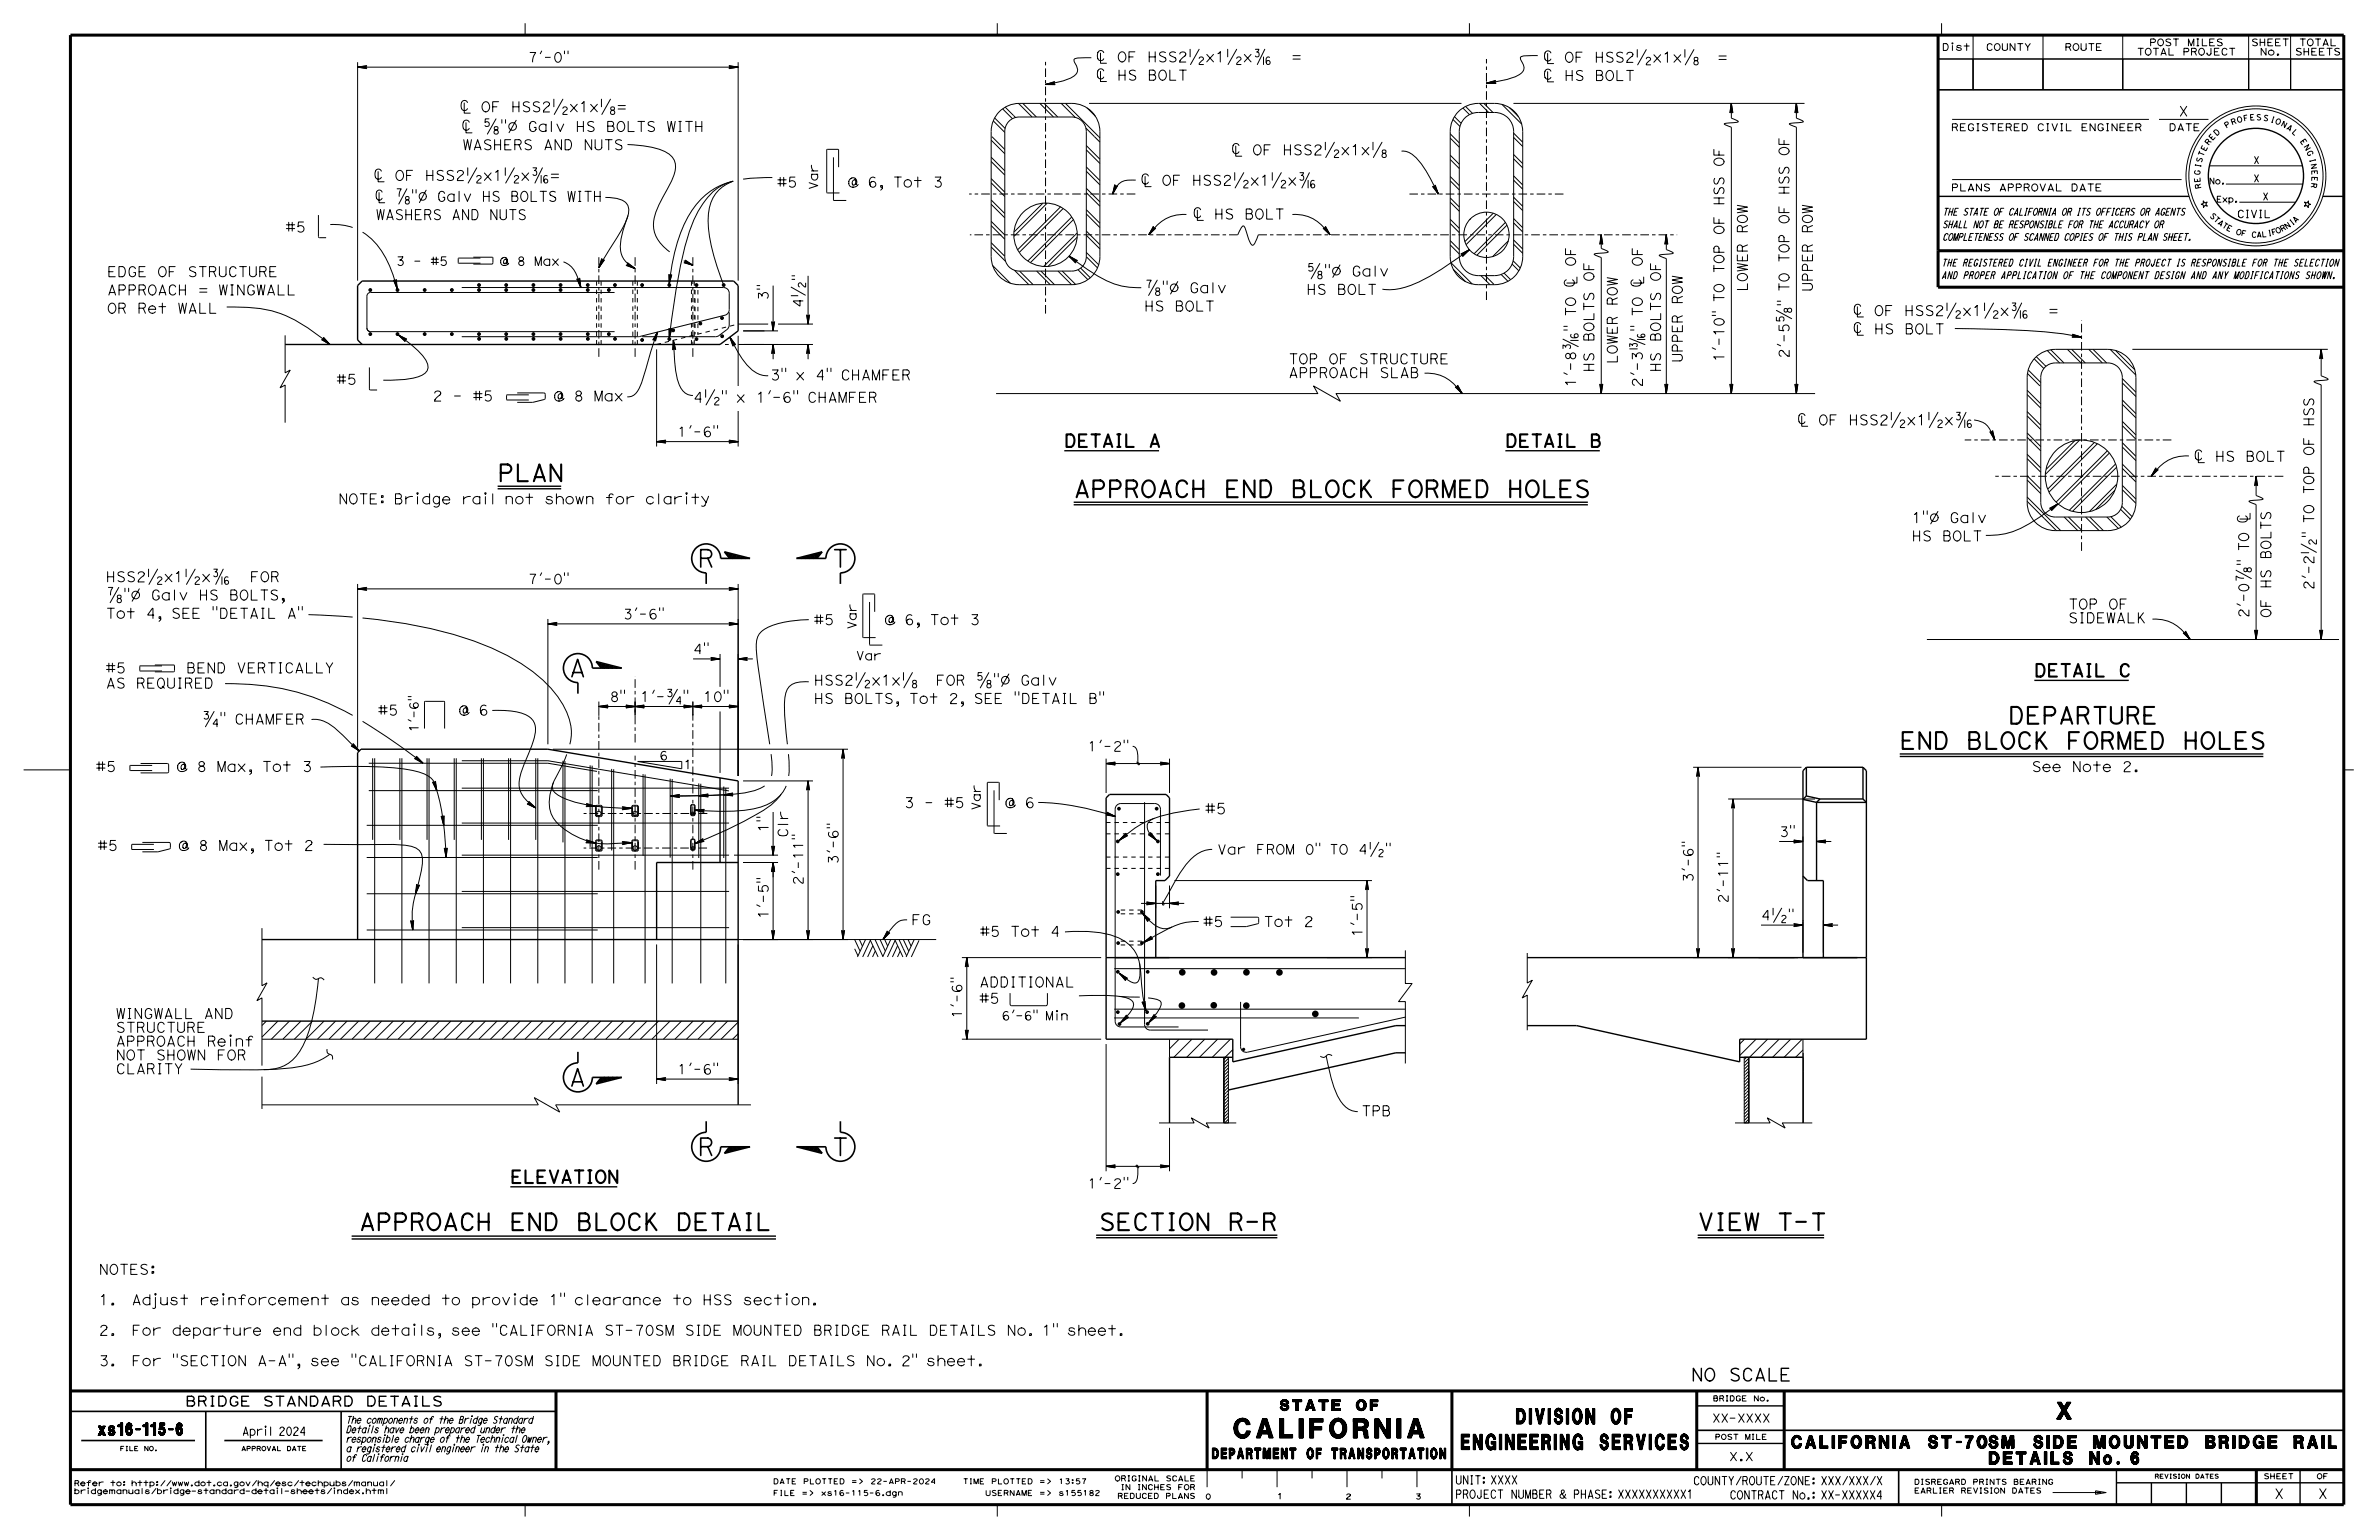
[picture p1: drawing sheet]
<svg xmlns="http://www.w3.org/2000/svg" width="432mm" height="279mm" viewBox="0 0 432 279" stroke-linecap="round" stroke-linejoin="round" font-family="sans-serif">
<defs><g id="words">
<text font-size="3.5" x="224" y="260.9">CALIFORNIA</text>
<g font-size="3.2">
<text x="126.6" y="102.9">R</text>
<text x="150.9" y="102.9">T</text>
<text x="103.2" y="122.8">A</text>
<text x="103.2" y="197">A</text>
<text x="126.6" y="209.6">R</text>
<text x="150.9" y="209.6">T</text>
</g>
<g font-size="3">
<text x="90.3" y="87.3">PLAN</text>
<text x="194.9" y="90.2">APPROACH END BLOCK FORMED HOLES</text>
<text x="364.5" y="131.3">DEPARTURE</text>
<text x="344.8" y="135.9">END BLOCK FORMED HOLES</text>
<text x="65.2" y="223.2">APPROACH END BLOCK DETAIL</text>
<text x="199.5" y="223.2">SECTION R-R</text>
<text x="308.1" y="223.2">VIEW T-T</text>
<text x="373.3" y="257.5">X</text>
</g>
<g font-size="2.8">
<text x="265.2" y="263">ENGINEERING SERVICES</text>
<text x="275.2" y="258.3">DIVISION OF</text>
</g>
<g font-size="2.3">
<text x="193.2" y="81.1">DETAIL A</text>
<text x="273.2" y="81.1">DETAIL B</text>
<text x="369.2" y="122.8">DETAIL C</text>
<text x="92.6" y="214.6">ELEVATION</text>
<text x="306.9" y="250.5">NO SCALE</text>
<text x="325.2" y="262.8">CALIFORNIA ST-70SM SIDE MOUNTED BRIDGE RAIL</text>
<text x="361" y="265.7">DETAILS No. 6</text>
</g>
<text font-size="2.2" x="17.8" y="260.4">xs16-115-6</text>
<g font-size="1.9">
<text x="218.7" y="147.7">#5</text>
<text x="232.3" y="255.9">STATE OF</text>
<text x="220" y="264.7">DEPARTMENT OF TRANSPORTATION</text>
</g>
<g font-size="1.8">
<text x="95.8" y="11.3">7'-0&quot;</text>
<text x="395.4" y="21.1">X</text>
<text x="83.9" y="27.2">WASHERS AND NUTS</text>
<text x="141" y="34">#5</text>
<text x="151.4" y="34">@ 6, Tot 3</text>
<text x="68.2" y="39.9">WASHERS AND NUTS</text>
<text x="51.8" y="42.1">#5</text>
<text x="19.4" y="53.5">APPROACH = WINGWALL</text>
<text x="19.4" y="50.2">EDGE OF STRUCTURE</text>
<text x="207.7" y="53.1">?&quot;Ø Galv</text>
<text x="237.1" y="53.4">HS BOLT</text>
<text x="237.1" y="50.1">?&quot;Ø Galv</text>
<text x="289.3" y="51.1" transform="rotate(-90 289.3 51.1)">OF</text>
<text x="301.4" y="51.1" transform="rotate(-90 301.4 51.1)">OF</text>
<text x="19.4" y="56.8">OR Ret WALL</text>
<text x="139.4" y="54.5" transform="rotate(-90 139.4 54.5)">3&quot;</text>
<text x="207.7" y="56.4">HS BOLT</text>
<text x="289.3" y="62" transform="rotate(-90 289.3 62)">BOLTS</text>
<text x="301.4" y="62" transform="rotate(-90 301.4 62)">BOLTS</text>
<text x="324.7" y="65" transform="rotate(-90 324.7 65)">2'-5?</text>
<text x="61.1" y="69.7">#5</text>
<text x="139.8" y="68.9">3&quot; x 4&quot; CHAMFER</text>
<text x="233.8" y="68.5">APPROACH SLAB</text>
<text x="233.8" y="66">TOP OF STRUCTURE</text>
<text x="289.3" y="67.5" transform="rotate(-90 289.3 67.5)">HS</text>
<text x="301.4" y="67.5" transform="rotate(-90 301.4 67.5)">HS</text>
<text x="78.5" y="72.8">2 - #5</text>
<text x="96.1" y="72.8">@ 8 Max</text>
<text x="125.8" y="73">4½&quot; x 1'-6&quot; CHAMFER</text>
<text x="122.9" y="79.2">1'-6&quot;</text>
<text x="61.4" y="91.4">NOTE: Bridge rail not shown for clarity</text>
<text x="347" y="94.8">1&quot;Ø Galv</text>
<text x="347" y="98.2">HS BOLT</text>
<text x="19.2" y="105.6">HSS2½x1½x? FOR</text>
<text x="95.8" y="105.9">7'-0&quot;</text>
<text x="19.2" y="112.2">Tot 4, SEE &quot;DETAIL A&quot;</text>
<text x="19.2" y="108.9">?&quot;Ø Galv HS BOLTS,</text>
<text x="113" y="112.3">3'-6&quot;</text>
<text x="147.7" y="113.3">#5</text>
<text x="158.1" y="113.3">@ 6, Tot 3</text>
<text x="375.4" y="113">SIDEWALK</text>
<text x="375.4" y="110.5">TOP OF</text>
<text x="19.2" y="124.9">AS REQUIRED</text>
<text x="19.2" y="122.1">#5</text>
<text x="28" y="122.1">BEND VERTICALLY</text>
<text x="147.7" y="124.3">HSS2½x1x? FOR ?&quot;Ø Galv</text>
<text x="36.6" y="131.4">¾&quot; CHAMFER</text>
<text x="68.6" y="129.7">#5</text>
<text x="80.7" y="129.7">@ 6</text>
<text x="110.6" y="127.3">8&quot;</text>
<text x="116.2" y="127.3">1'-¾&quot;</text>
<text x="127.6" y="127.3">10&quot;</text>
<text x="147.7" y="127.6">HS BOLTS, Tot 2, SEE &quot;DETAIL B&quot;</text>
<text x="197.4" y="136.3">1'-2&quot;</text>
<text x="17.4" y="140">#5</text>
<text x="28.4" y="140">@ 8 Max, Tot 3</text>
<text x="368.7" y="140">See Note 2.</text>
<text x="164.1" y="146.5">3 - #5</text>
<text x="179.9" y="146.5">@ 6</text>
<text x="17.7" y="154.3">#5</text>
<text x="28.8" y="154.3">@ 8 Max, Tot 2</text>
<text x="139.4" y="151" transform="rotate(-90 139.4 151)">1&quot;</text>
<text x="143" y="152" transform="rotate(-90 143 152)">Clr</text>
<text x="220.9" y="155">Var FROM 0&quot; TO 4½&quot;</text>
<text x="322.9" y="151.8">3&quot;</text>
<text x="145.8" y="160.6" transform="rotate(-90 145.8 160.6)">2'-11&quot;</text>
<text x="152.1" y="156.9" transform="rotate(-90 152.1 156.9)">3'-6&quot;</text>
<text x="307.3" y="160.1" transform="rotate(-90 307.3 160.1)">3'-6&quot;</text>
<text x="139.4" y="166.7" transform="rotate(-90 139.4 166.7)">1'-5&quot;</text>
<text x="165.4" y="167.8">FG</text>
<text x="313.7" y="163.9" transform="rotate(-90 313.7 163.9)">2'-11&quot;</text>
<text x="177.9" y="169.9">#5 Tot 4</text>
<text x="218.4" y="168.1">#5</text>
<text x="228.1" y="168.1">Tot 2</text>
<text x="247.2" y="170" transform="rotate(-90 247.2 170)">1'-5&quot;</text>
<text x="177.7" y="179.1">ADDITIONAL</text>
<text x="21" y="184.8">WINGWALL AND</text>
<text x="174.6" y="184.8" transform="rotate(-90 174.6 184.8)">1'-6&quot;</text>
<text x="177.7" y="182">#5</text>
<text x="21" y="189.8">APPROACH Reinf</text>
<text x="21" y="187.3">STRUCTURE</text>
<text x="21" y="194.8">CLARITY</text>
<text x="21" y="192.3">NOT SHOWN FOR</text>
<text x="122.9" y="194.9">1'-6&quot;</text>
<text x="247.1" y="202.5">TPB</text>
<text x="197.4" y="215.6">1'-2&quot;</text>
<text x="17.9" y="231.2">NOTES:</text>
<text x="17.9" y="236.7">1.</text>
<text x="23.4" y="236.7">Adjust reinforcement as needed to provide 1&quot; clearance to HSS section.</text>
<text x="17.9" y="242.3">2.</text>
<text x="22.6" y="242.3">For departure end block details, see &quot;CALIFORNIA ST-70SM SIDE MOUNTED BRIDGE RAIL DETAILS No. 1&quot; sheet.</text>
<text x="17.9" y="247.8">3.</text>
<text x="22.2" y="247.8">For &quot;SECTION A-A&quot;, see &quot;CALIFORNIA ST-70SM SIDE MOUNTED BRIDGE RAIL DETAILS No. 2&quot; sheet.</text>
<text x="33.6" y="255.1">BRIDGE STANDARD DETAILS</text>
<text x="412.8" y="271.9">X</text>
<text x="420.7" y="271.9">X</text>
</g>
<g font-size="1.6">
<text x="148.4" y="34.4" transform="rotate(-90 148.4 34.4)">Var</text>
<text x="71.9" y="48.2">3 - #5</text>
<text x="86.9" y="48.2">@ 8 Max</text>
<text x="155.4" y="119.7">Var</text>
<text x="155.4" y="114.2" transform="rotate(-90 155.4 114.2)">Var</text>
<text x="75.9" y="132.8" transform="rotate(-90 75.9 132.8)">1'-6&quot;</text>
<text x="119.7" y="137.9">6</text>
<text x="124.1" y="139.5">1</text>
<text x="178" y="147" transform="rotate(-90 178 147)">Var</text>
<text x="181.8" y="185.1">6'-6&quot; Min</text>
</g>
<g font-size="1.5">
<text x="44" y="260.4">April 2024</text>
<text x="310.7" y="258">XX-XXXX</text>
<text x="264.1" y="269.3">UNIT: XXXX</text>
<text x="307.3" y="269.4">COUNTY/ROUTE/ZONE: XXX/XXX/X</text>
<text x="313.8" y="265">X.X</text>
<text x="264.1" y="271.8">PROJECT NUMBER &amp; PHASE: XXXXXXXXXX1</text>
<text x="313.9" y="272">CONTRACT No.: XX-XXXXX4</text>
</g>
<text font-size="1.4" x="406" y="39.5">CIVIL</text>
<g font-size="1.3">
<text x="354.1" y="23.7">REGISTERED CIVIL ENGINEER</text>
<text x="393.6" y="23.7">DATE</text>
<text x="409" y="29.7">X</text>
<text x="354.1" y="34.7">PLANS APPROVAL DATE</text>
<text x="409" y="33">X</text>
<text x="352.5" y="41.3">SHALL NOT BE RESPONSIBLE FOR THE ACCURACY OR</text>
<text x="352.5" y="39.1">THE STATE OF CALIFORNIA OR ITS OFFICERS OR AGENTS</text>
<text x="410.7" y="36.3">X</text>
<text x="352.5" y="43.6">COMPLETENESS OF SCANNED COPIES OF THIS PLAN SHEET.</text>
<text x="352.4" y="50.6">AND PROPER APPLICATION OF THE COMPONENT DESIGN AND ANY MODIFICATIONS SHOWN.</text>
<text x="352.4" y="48.3">THE REGISTERED CIVIL ENGINEER FOR THE PROJECT IS RESPONSIBLE FOR THE SELECTION</text>
<text x="62.8" y="263.4">a registered civil engineer in the State</text>
<text x="62.8" y="261.7">responsible charge of the Technical Owner,</text>
<text x="62.8" y="260">Details have been prepared under the</text>
<text x="62.8" y="258.2">The components of the Bridge Standard</text>
<text x="62.8" y="265.1">of California</text>
</g>
<g font-size="1.2">
<text x="352.5" y="9.2">Dist</text>
<text x="360.4" y="9.2">COUNTY</text>
<text x="374.7" y="9.2">ROUTE</text>
<text x="387.8" y="10">TOTAL PROJECT</text>
<text x="390.1" y="8.3">POST MILES</text>
<text x="408.6" y="8.3">SHEET</text>
<text x="410.2" y="10">No.</text>
<text x="416.5" y="10">SHEETS</text>
<text x="417.3" y="8.3">TOTAL</text>
</g>
<g font-size="1.1">
<text x="400.9" y="33.4">No.</text>
<text x="402.3" y="36.7">Exp.</text>
</g>
<g font-size="1">
<text x="404.1" y="23.3" transform="rotate(-31 404.1 23.3)">P</text>
<text x="405.1" y="22.7" transform="rotate(-20 405.1 22.7)">R</text>
<text x="406.1" y="22.3" transform="rotate(-15 406.1 22.3)">O</text>
<text x="407.3" y="22" transform="rotate(-10 407.3 22)">F</text>
<text x="408.4" y="21.8" transform="rotate(-4 408.4 21.8)">E</text>
<text x="409.5" y="21.8" transform="rotate(1 409.5 21.8)">S</text>
<text x="410.7" y="21.8" transform="rotate(12 410.7 21.8)">S</text>
<text x="412" y="22.1" transform="rotate(17 412 22.1)">I</text>
<text x="412.9" y="22.3" transform="rotate(22 412.9 22.3)">O</text>
<text x="413.9" y="22.8" transform="rotate(28 413.9 22.8)">N</text>
<text x="414.9" y="23.3" transform="rotate(33 414.9 23.3)">A</text>
<text x="399.6" y="29.6" transform="rotate(-74 399.6 29.6)">S</text>
<text x="399.9" y="28.5" transform="rotate(-69 399.9 28.5)">T</text>
<text x="400.3" y="27.5" transform="rotate(-63 400.3 27.5)">E</text>
<text x="400.9" y="26.4" transform="rotate(-53 400.9 26.4)">R</text>
<text x="401.5" y="25.5" transform="rotate(-47 401.5 25.5)">E</text>
<text x="402.3" y="24.7" transform="rotate(-42 402.3 24.7)">D</text>
<text x="415.9" y="24" transform="rotate(44 415.9 24)">L</text>
<text x="417.4" y="25.6" transform="rotate(55 417.4 25.6)">E</text>
<text x="418.1" y="26.6" transform="rotate(60 418.1 26.6)">N</text>
<text x="418.6" y="27.6" transform="rotate(65 418.6 27.6)">G</text>
<text x="419.2" y="28.9" transform="rotate(76 419.2 28.9)">I</text>
<text x="419.4" y="29.8" transform="rotate(81 419.4 29.8)">N</text>
<text x="399.3" y="31.8" transform="rotate(-85 399.3 31.8)">G</text>
<text x="399.4" y="33.1" transform="rotate(-96 399.4 33.1)">E</text>
<text x="399.4" y="30.5" transform="rotate(-79 399.4 30.5)">I</text>
<text x="399.6" y="34.2" transform="rotate(-101 399.6 34.2)">R</text>
<text x="419.5" y="33.1" transform="rotate(98 419.5 33.1)">R</text>
<text x="419.6" y="30.9" transform="rotate(87 419.6 30.9)">E</text>
<text x="419.6" y="32" transform="rotate(92 419.6 32)">E</text>
<text x="401" y="39.2" transform="rotate(46 401 39.2)">S</text>
<text x="401.7" y="39.9" transform="rotate(41 401.7 39.9)">T</text>
<text x="402.4" y="40.6" transform="rotate(37 402.4 40.6)">A</text>
<text x="403.2" y="41.1" transform="rotate(32 403.2 41.1)">T</text>
<text x="404" y="41.7" transform="rotate(27 404 41.7)">E</text>
<text x="415" y="41.6" transform="rotate(-34 415 41.6)">N</text>
<text x="416" y="40.9" transform="rotate(-38 416 40.9)">I</text>
<text x="416.6" y="40.5" transform="rotate(-43 416.6 40.5)">A</text>
<text x="405.7" y="42.4" transform="rotate(18 405.7 42.4)">O</text>
<text x="406.7" y="42.7" transform="rotate(13 406.7 42.7)">F</text>
<text x="408.6" y="43" transform="rotate(4 408.6 43)">C</text>
<text x="409.6" y="43.1" transform="rotate(-1 409.6 43.1)">A</text>
<text x="410.5" y="43" transform="rotate(-6 410.5 43)">L</text>
<text x="411.7" y="42.9" transform="rotate(-10 411.7 42.9)">I</text>
<text x="412.4" y="42.7" transform="rotate(-15 412.4 42.7)">F</text>
<text x="413.3" y="42.4" transform="rotate(-24 413.3 42.4)">O</text>
<text x="414.2" y="42.1" transform="rotate(-29 414.2 42.1)">R</text>
<text x="310.9" y="254.2">BRIDGE No.</text>
<text x="311.2" y="261.2">POST MILE</text>
<text x="13.4" y="269.6">Refer to: http://www.dot.ca.gov/hq/esc/techpubs/manual/</text>
<text x="140.3" y="269.2">DATE PLOTTED =&gt;</text>
<text x="158" y="269.2">22-APR-2024</text>
<text x="174.7" y="269.2">TIME PLOTTED =&gt;</text>
<text x="192.1" y="269.2">13:57</text>
<text x="202.3" y="268.7">ORIGINAL SCALE</text>
<text x="347.4" y="269.3">DISREGARD PRINTS BEARING</text>
<text x="410.8" y="268.3">SHEET</text>
<text x="420.5" y="268.3">OF</text>
<text x="13.4" y="271">bridgemanuals/bridge-standard-detail-sheets/index.html</text>
<text x="140.3" y="271.3">FILE =&gt;</text>
<text x="149" y="271.3">xs16-115-6.dgn</text>
<text x="178.8" y="271.3">USERNAME =&gt;</text>
<text x="192.1" y="271.3">s155182</text>
<text x="202.8" y="271.9">REDUCED PLANS</text>
<text x="203.4" y="270.3">IN INCHES FOR</text>
<text x="218.8" y="272">0</text>
<text x="231.8" y="271.9">1</text>
<text x="244.2" y="272">2</text>
<text x="256.9" y="272">3</text>
<text x="347.4" y="270.9">EARLIER REVISION DATES</text>
</g>
<g font-size=".8">
<text x="21.8" y="263.2">FILE NO.</text>
<text x="43.8" y="263.2">APPROVAL DATE</text>
<text x="391.1" y="268.2">REVISION DATES</text>
</g>
</g></defs>
<g fill="none" stroke="#000" stroke-width=".18">
<path d="M64.9 11.3v39.6M64.9 12.2h69.1M64.9 12.2h1.6M64.9 12.2l1.6 .1M64.9 12.2l1.7 .3-.1-.2M64.9 12.2l1.6 .2M66.5 12.1l-1.6 .1M66.5 12l-1.6 .2M66.5 12l.1-.1-1.7 .3M66.5 12v.3M95.3 4.2v2.2M132.3 12l1.7 .2"/>
<path d="M132.4 12l1.6 .2M132.4 12.1l1.6 .1M134 12.2l-1.7-.3 .2 .3-.1 .1M134 12.2h-1.6M134 12.2l-1.6 .1M134 11.3v39.6M134 12.2l-1.7 .2M134 12.2l-1.7 .3 .1-.2M181 4.2v2.2M182 19.7l1.8 1.8M182.4 19.4l1.9 1.9M184.9 18.8l2.4 2.4"/>
<path d="M185.6 18.8l2.5 2.4M188.7 18.8l2.5 2.4M189.5 18.8l2.5 2.4M191.3 15.1l.1 .1M191.3 15.1l-1.5 .2M191.3 15l-1.5 .3M191.4 15.2l-1.6 .1M191.4 15v-.2l-1.6 .5M191.4 15l-1.6 .3M191.4 15l-.1 .1M191.4 14.9l-1.6 .4M191.4 15.2l.1 .2-1.7-.1"/>
<path d="M191.5 15.3h-1.7M192.6 18.8l2.6 2.5M193.4 18.8l6.2 6.2M197.3 19.6l1.5 1.5M197.7 18.8h67.6M198.1 10.5h-2.1l-.9 .2a1.02 1.02 0 0 0 .2 1.2 1.35 1.35 0 0 1-.4 1.9 12.5 12.5 0 0 1-5.1 1.5M265.5 19.6l1.2 1.2M266 19.3l1.3 1.3M266.7 4.2v2.2M268.6 18.8l1.6 1.6M269.3 18.8l1.7 1.6M269.8 15.1h1.7"/>
<path d="M271.3 14.9l-1.5 .2M271.3 14.9l.1 .1M271.4 14.8l-1.6 .3M271.4 15l-1.6 .1M271.4 14.7l-.1 .2M271.4 14.7l.1-.1-1.7 .5M271.4 14.7l-1.6 .4M271.4 15l.2 .2-1.8-.1M272.6 18.9l3.6 3.6M274 19.5l1.6 1.7M274.7 18.8h52.8M279.1 10.1h-2.1l-.9 .2a1 1 0 0 0 .3 1.2 1.44 1.44 0 0 1-.9 2.2 17.7 17.7 0 0 1-5.7 1.4"/>
<path d="M314.2 18.8l.1 1.6M314.2 18.8v2.6l1.3 .7-2.5 .4 1.2 .6v48.3M314.2 18.8l.3 1.7-.3-.2-.1 .1M314.2 18.8l-.1 1.6M314.2 18.8v1.6M314.2 18.8l.3 1.6M314.2 18.8l-.2 1.7 .1-.1M314.2 18.8l.2 1.6M314.2 18.8l-.2 1.6M326.1 18.8v1.6M326.1 18.8v2.6l1.2 .7-2.5 .4 1.3 .6v48.3M326.1 18.8l.2 1.7-.2-.2-.2 .1"/>
<path d="M326.1 18.8l-.2 1.6M326.1 18.8l-.1 1.6M326.1 18.8l.2 1.6M326.1 18.8l-.3 1.7 .1-.1M326.1 18.8l.1 1.6M326.1 18.8l-.3 1.6M351.8 10.7h6.3v5.6h-6.3zM351.8 10.7h73.6M352.4 4.2v2.2M358.1 10.7h12.7v5.6h-12.7zM358.1 6.4v9.9M370.8 6.4v9.9"/>
<path d="M370.8 10.7h14.5v5.6h-14.5zM385.3 10.7h22.8v5.6h-22.8zM385.3 6.4v9.9M408.1 6.4v9.9M408.1 10.7h7.7v5.6h-7.7zM415.8 6.4v9.9M415.8 10.7h9.6v5.6h-9.6zM57.8 39v3.9l.2 .2h1.2M109.9 35.8a4.6 4.6 0 0 1 3.9 1.2 3.2 3.2 0 0 1-.1 3.1l-1.1 1.9-3.9 6.6M113.9 26.2a17.5 17.5 0 0 1 6.8 1.3 3 3 0 0 1 1.7 4.2l-.4 .8a38.6 38.6 0 0 0-3.3 7.1 5.3 5.3 0 0 0 1.8 5.2l1 .9M114 39.1a13.6 13.6 0 0 0-1.3 6.6 4.3 4.3 0 0 0 2.6 3M133.1 32.9a6.5 6.5 0 0 0-4.5 6 26.1 26.1 0 0 0 1.9 10.4l.8 2.4"/>
<path d="M133.1 32.9a12.5 12.5 0 0 0-8.6 7.1 33.3 33.3 0 0 0-3 11.5M133.1 32.9a9.4 9.4 0 0 0-6 4.7 27.5 27.5 0 0 0-3.2 8.8l-1.2 6.2-1.2 8.7M140.2 32.2l-3 .1-2.3 .2M151.3 28.5v7.8l2.3 .1M152.1 27.1l-2 .1v7.7l2.3 .1M152.1 27.1l.1 3.2M179.9 28.5l2.5 2.5M179.9 29.3l2.5 2.5M179.9 25.4l2.5 2.5M179.9 32.4l2.5 2.5M179.9 33.2l2.5 2.4M179.9 36.3l2.5 2.4"/>
<path d="M179.9 37.1l2.5 2.4M180 24.8l2.4 2.3M180.3 21.9l2.1 2.1M180.5 21.4l1.9 1.9M181.4 20.2l1.4-.9 1.6-.5h10.1a5.1 5.1 0 0 1 5.1 5v22.8a5.1 5.1 0 0 1-5.1 5l-9.5 .1a5.1 5.1 0 0 1-5.1-5.1v-22.8l.3-1.6 .5-1.1zM183.1 22l.7-.5 1.2-.3h9.5a2.62 2.62 0 0 1 2.7 2.6v22.8a2.62 2.62 0 0 1-2.7 2.6h-9.5a2.62 2.62 0 0 1-2.6-2.6v-22.8l.3-1.1zM189.3 36.9l-5.2 5.2M190.1 36.9l-6.1 6M192.5 37.5l-7.8 7.8M193 37.8l-8 8M194.5 39.4l-8 8M194.8 39.9l-7.8 7.7"/>
<path d="M197.1 23.2l2.5 2.6M197.2 30.3l2.4 2.5M197.2 38l2.4 2.5M197.2 38.8l2.4 2.5M197.2 26.4l2.4 2.5M197.2 31.1l2.4 2.4M197.2 27.2l2.4 2.5M197.2 34.2l2.4 2.4M197.2 34.9l2.4 2.5M202.4 33.6l-.5 1.6M202.4 33.6l-.1-.1-.4 1.7M202.4 33.6l.1 .2"/>
<path d="M202.5 33.7l-.6 1.5M202.5 33.8l-.6 1.4M202.6 33.7l-.7 1.5M202.7 33.7h.2l-1 1.5M202.7 33.7l-.2 .1M202.7 33.7l-.8 1.5M202.8 33.7l-.9 1.5M206.1 32.7h-.6a3.2 3.2 0 0 0-3.5 2.5M215.3 38.9a7.4 7.4 0 0 0-6.8 3.7M234.6 38.9a7.4 7.4 0 0 1 6.8 3.7M254.4 27.4a3.7 3.7 0 0 1 3 1.7l1.9 2.7 1.8 3.4M260.1 33.8l1 1.4"/>
<path d="M260.2 33.8h-.2l1.1 1.4M260.2 33.8l.9 1.4M260.2 33.8h.1M260.3 33.8l.8 1.4M260.4 33.8l.7 1.4M260.4 33.7l.1-.2 .6 1.7M260.4 33.7l-.1 .1M260.4 33.7l.7 1.5M260.5 33.6l.6 1.6M263.2 24.3l1.7 1.6M263.2 28.9l1.7 1.7M263.2 32.8l1.7 1.6"/>
<path d="M263.2 32l1.7 1.7M263.2 25.1l1.7 1.6M263.2 28.2l1.7 1.6M263.2 36.7l1.7 1.6M263.2 35.9l1.7 1.6M263.2 39.8l1.7 1.6M263.7 21.7l1.3 1.2M264 21.2l1.2 1.2M264.7 20.2l.9-.7 1.6-.6 1.1-.1h3a5.1 5.1 0 0 1 5.1 5v22.8a5.1 5.1 0 0 1-5.1 5l-3 .1a5.1 5.1 0 0 1-5.1-5.1v-22.8l.3-1.6 .5-1.1zM265.9 21.4a3.4 3.4 0 0 1 2.4-1h3a3.4 3.4 0 0 1 3.4 3.4v22.8a3.4 3.4 0 0 1-3.4 3.4h-3a3.4 3.4 0 0 1-3.4-3.4v-22.8a3.4 3.4 0 0 1 1-2.4zM266.9 39.7l-.2 .2M271 38.7l-5.1 5.1"/>
<path d="M271.6 38.9l-5.5 5.5M274.7 39.7l1.7 1.6M274.7 28l1.7 1.7M274.7 28.8l1.7 1.7M274.7 35.8l1.7 1.6M274.7 36.6l1.7 1.6M274.7 31.9l1.7 1.7M274.7 32.7l1.7 1.6M274.7 24.2l1.7 1.6M274.7 24.9l1.7 1.7M354.3 32.6h41.7M354.3 21.7h35.7"/>
<path d="M391.9 21.7h9M399.9 36.4l.3 .4 .4-.1-.2 .3 .2 .4-.4-.1-.3 .4v-.5l-.4-.1 .4-.2zM401 30.1h16.9M404 33.4h14M406.5 36.7h10.2M418.3 36.7l.4 .1 .3-.3v.4l.4 .2-.4 .1v.5l-.3-.4-.4 .1 .2-.4zM41.2 55.7a24.5 24.5 0 0 1 11.6 2 36.7 36.7 0 0 1 7.1 4.8M59.9 40.7l1.9 .1 2.2 .5M65.8 42.1a14.9 14.9 0 0 1 5.9 9l.4 1.3M71.5 50.8l.6 1.6M71.6 50.9l.5 1.5M71.7 50.9l.4 1.5"/>
<path d="M71.7 50.9l-.3-.1 .7 1.6M71.8 50.9l.3 1.5M71.8 50.8l.1-.1 .2 1.7M71.8 50.8l-.1 .1M71.8 50.8l.3 1.6M71.9 50.7l.2 1.7M85.9 46.7h3.5M85.9 47.9h3.4M87.2 46.8h-4v.9l4 .1M102.3 47.5a4.8 4.8 0 0 1 2.9 3.8l.2 .9M104.8 50.6l.6 1.6M104.9 50.7l.5 1.5"/>
<path d="M105 50.7l.4 1.5M105 50.7l-.3-.1 .7 1.6M105 50.7l.2-.3 .2 1.8M105.1 50.6l.3 1.6M105.2 50.5l.2 1.7M109.3 47l-.6 1.6M109.3 47l-.1-.1-.5 1.7M109.3 47l.1 .2M109.3 47.1l-.6 1.5M109.4 47.2l-.7 1.4M109.5 47.2l-.8 1.4M109.6 47.2h.1l-1 1.4"/>
<path d="M109.6 47.2h-.2M109.6 47.2l-.9 1.4M113.7 48.1l1.6 .6M113.8 48.1l-.2 .1 1.7 .5M113.8 48.1l1.5 .6M113.8 48l1.5 .7M113.9 47.7l1.4 1M113.9 47.8v-.2l1.4 1.1M113.9 47.8v.2M113.9 47.8l1.4 .9M113.9 47.9l1.4 .8M113.9 48l1.4 .7"/>
<path d="M113.9 48l-.1 .1M121.5 49.8v1.7M121.5 59.6v1.7M121.5 49.9l.1 .1M121.5 49.9l-.1-.1 .1 1.7M121.5 49.9v1.6M121.5 59.7v1.6M121.6 49.9l-.1 1.6M121.6 59.7l-.1 1.6M121.6 50l-.1 1.5M121.7 59.8l-.2 1.5M121.7 59.8l-.3-.2 .1 1.7"/>
<path d="M121.7 49.9l-.2 1.6M121.7 59.7l-.2 1.6M121.8 49.9l-.3 1.6M121.8 49.9l.1-.1-.4 1.7M121.8 49.9l-.2 .1M121.8 59.7l.2-.1-.5 1.7M121.8 59.7l-.1 .1M121.8 59.7l-.3 1.6M121.9 49.9l-.4 1.6M121.9 59.7l-.4 1.6M124.1 47.3l1.7 .8M124.2 47.6l1.6 .5"/>
<path d="M124.3 47.6l-.2 .1 1.7 .4M124.3 47.6l1.5 .5M124.3 47.5l1.5 .6M124.4 47.3l1.4 .8M124.4 47.4l1.4 .7M124.4 47.5l1.4 .6M124.4 47.5l-.1 .1M124.4 47.5v-.3l1.4 .9M134 58.8h5.4M140.1 58.4l.2 1.6M140.2 58.4l.1 1.6M140.2 58.4h-.2l.3 1.6"/>
<path d="M140.2 58.4h.3M140.3 58.5v1.5M140.3 51.8v8.2M140.4 58.5l-.1 1.5M140.5 58.4h.1l-.3 1.6M140.5 58.4l-.2 1.6M141.2 58.8h6.4M146.5 57.2l.2 1.6M146.5 57.2l-.1-.1 .3 1.7M146.5 57.2h.3M146.6 57.3l.1 1.5M146.7 50v8.8"/>
<path d="M146.7 57.3v1.5M146.8 57.2l-.1 1.6M146.8 57.2l.1-.1-.2 1.7M146.9 57.2l-.2 1.6M179.9 44.8l2.6 2.6M179.9 40.2l2.5 2.4M179.9 40.9l2.5 2.5M179.9 44l2.5 2.5M180.2 48.2l3.2 3.2M184.1 49l2.6 2.6M185.1 49.2l2.4 2.4M188.2 49.2l2.4 2.4"/>
<path d="M188.9 49.2l2.5 2.4M192 49.2l2.5 2.4M192.8 49.2l2.4 2.4M194 46.5l1.4 .8M194 46.5l1.2 1.2 .1-.1M194 46.5l1.4 .9M194 46.5l1.2 1.2M194 46.5l1.6 .8h-.2M194 46.5l1.3 1.1M194 46.5l1.3 1M194 46.5l1.5 .8M194 46.5l1.3 .9"/>
<path d="M194 46.5l3 2.2a15.5 15.5 0 0 0 9.1 3.5h1M195.3 47.4v.2M195.4 47.3l-.1 .1M195.5 43.1l-5.3 5.2M195.5 42.3l-6 6M195.7 48.9l1.8 1.8M196.1 48.6l1.8 1.8M197.2 46.6l2 2M197.2 41.9l2.4 2.5M197.2 42.7l2.4 2.5M197.2 45.8l2.2 2.2M209.4 41.1l-.9 1.5"/>
<path d="M209.4 41.2l.1 .2M209.4 41.2l-.1-.1-.8 1.5M209.4 41.2l-.9 1.4M209.4 41.3l-.9 1.3M209.5 41.4l-1 1.2M209.5 41.4h.3l-1.3 1.2M209.6 41.4l-1.1 1.2M209.7 41.4l-1.2 1.2M224.7 42.6l.6-1.3 .4-.3 .1 .1 1 2.7 .5 .7a1.83 1.83 0 0 0 .9-1.3l.2-.6M240.2 41.4l1.2 1.2M240.3 41.4l1.1 1.2M240.4 41.4l1 1.2"/>
<path d="M240.5 41.4l.9 1.2M240.5 41.4h-.4l1.3 1.2M240.5 41.3l.9 1.3M240.5 41.2l.9 1.4M240.5 41.2l.1-.1 .8 1.5M240.5 41.2v.2M240.6 41.1l.8 1.5M263.2 40.6l1.7 1.6M263.2 43.7l1.7 1.6M263.2 44.4l1.7 1.7M263.3 47.7l3.9 3.8M263.8 48.9l2.2 2.2"/>
<path d="M265.3 46.1l.1 .1M265.4 46.2l.1 .2M266.7 45.3a54.1 54.1 0 0 1-10 6.2 11 11 0 0 1-5.8 1M266.7 45.3l-1.6 .8h.2M266.7 45.3l-1.5 .8M266.7 45.3l-1.2 1.2v-.1M266.7 45.3l-1.4 .8M266.7 45.3l-1.3 .9M266.7 45.3l-1.2 1.2M266.7 45.3l-1.2 1M266.7 45.3l-1.2 1.1M268.8 50l1.6 1.7"/>
<path d="M269.6 50l1.6 1.7M272.5 49.8l1.2 1.2M273 49.6l1.2 1.1M273.2 40.4l-5.6 5.6M273.5 40.9l-5.4 5.4M273.8 43.7l-2.9 2.9M274.5 47.9l1.2 1.2M274.6 47.3l1.3 1.3M274.7 44.3l1.7 1.7M274.7 43.5l1.7 1.7M274.7 40.4l1.7 1.7M290.5 44.2h.3"/>
<path d="M290.6 42.6l.1 1.6M290.6 42.6l-.2 1.7M290.6 42.6l-.3 1.7 .2-.1M290.6 42.6v2.5l1.3 .6-2.5 .4 1.2 .6v24.7M290.6 42.6l.3 1.7-.1-.1M290.6 42.6l-.1 1.6M290.6 42.6v1.6M290.6 42.6l.3 1.7M290.6 42.6l.2 1.6M302.3 44.2h.3M302.4 42.6l.1 1.6M302.4 42.6l-.2 1.7 .1-.1"/>
<path d="M302.4 42.6v2.7l1.3 .6-2.5 .4 1.2 .6v24.5M302.4 42.6l.3 1.7-.1-.1M302.4 42.6l-.1 1.6M302.4 42.6v1.6M302.4 42.6l.3 1.7M302.4 42.6l.2 1.6M302.4 42.6l-.2 1.7M354.8 59.6a141.2 141.2 0 0 1 20.8 1.2l2.2 .4M51.8 60.8v6.8l.9-.5-1.9 3.3 1-.5v6.8M58.4 61.6l1.5 .9M58.5 61.6h-.1l1.5 .9M58.5 61.6l1.4 .9"/>
<path d="M58.6 61.5l1.3 1M58.7 61.5l1.2 1M58.7 61.5l-.2 .1M58.7 61.5v-.3l1.2 1.3M58.7 61.4l1.2 1.1M58.7 61.3l1.2 1.2M67 66.7v3.9l.3 .2h1.1M72.3 60.8a18.5 18.5 0 0 1 4.9 4.4 1.78 1.78 0 0 1-.7 2.9 17.5 17.5 0 0 1-6.9 .9M72.3 60.8l1.4 .8M72.3 60.8l1.3 .9M72.3 60.8l1.2 1.2 .1-.3M72.3 60.8l1.6 .7-.2 .1"/>
<path d="M72.3 60.8l1.2 1M72.3 60.8l1.2 .9M72.3 60.8l1.5 .8M72.3 60.8l1.2 1.1M72.3 60.8l1.3 .8M73.7 61.6l-.1 .1M93.9 71.3h4.8M93.9 73h2.8M96 71.6h-4l-.1 .9 4.1 .1M118.8 61.6l-.2 .1M119.2 63.4v17.6M119.3 60.2l-1.1 3.2-1.1 4.1a9 9 0 0 1-2 4.2l-.6 .2-.6 .1"/>
<path d="M119.3 60.2l-.5 1.4M119.3 60.2l-.7 1.5M119.3 60.2l-.5 1.5M119.3 60.2l-.8 1.5h.1M119.3 60.2l-.4 1.6M119.3 60.2l-.3 1.7-.2-.3M119.3 60.2l-.6 1.5M120.8 80l-1.6 .1M120.8 80l.1-.2-1.7 .3M120.8 80v.3M120.8 79.9l-1.6 .2M122.2 61.7l-.1 1.8 .1-.1"/>
<path d="M122.2 61.7l-.1 1.7M122.2 61.7l.3 1.7M122.2 61.7l.2 1.6M122.2 61.7a28.6 28.6 0 0 0 1.1 8.2 2.62 2.62 0 0 0 2.5 1.9M122.2 61.7l.4 1.7M122.2 61.7l.1 1.6M122.2 61.7v1.7M122.2 61.7l.5 1.7h-.2M122.4 63.3l-.2 .1M122.4 63.3l.1 .1M131.6 62.5h.7M132.3 79.9l1.7 .2"/>
<path d="M132.4 80v.3M132.4 80l-.1-.2 1.7 .3M132.4 80l1.6 .1M132.5 61.2l.6 1.5M132.5 61.2l.5 1.6 .1-.1M132.5 61.2l.9 1.3M132.5 61.2a17.9 17.9 0 0 0 4.4 6.2l.8 .4 .8 .3 .9 .1M132.5 61.2l1 1.3h-.1M132.5 61.2l.7 1.4M132.5 61.2l1 1.3M132.5 61.2l.8 1.3M132.5 61.2l.7 1.3"/>
<path d="M133.2 62.5h.2M133.2 62.5l-.1 .2M134 60.9v20.1M134.1 62.5h13.5M134.9 60h6.3M140.2 64.1h.3M140.3 62.5l.1 1.5M140.3 62.5l-.3 1.7 .2-.1M140.3 62.5l.2 1.6M140.3 62.5l-.2 1.6M140.3 62.5v2.7M140.3 62.5v1.5"/>
<path d="M140.3 62.5l-.1 1.6M140.3 62.5l.3 1.7-.1-.1M146.7 62.5l-.2 1.6M146.7 62.5v2.7M146.7 62.5l.2 1.6M146.7 62.5l-.1 1.5M146.7 62.5l.2 1.7-.1-.1M146.7 62.5v1.5M146.7 62.5l-.3 1.7 .3-.2 .1 .1M146.7 62.5l.1 1.6M180.8 71.4h58.4l-.8-1.4 4.9 2.8-.8-1.4h86.9M258.6 67.7a7.4 7.4 0 0 1 6.8 3.7"/>
<path d="M264.2 70.2l1.2 1.2M264.3 70.2h-.2l1.3 1.2M264.3 70.2l1.1 1.2M264.4 70.2l1 1.2M264.4 70.2h-.1M264.4 70.2l.2-.3 .8 1.5M264.5 70.1l.9 1.3M264.5 70l.9 1.4M264.5 69.9l.9 1.5M290.3 69.7l.3 .2 .3-.2-.3 1.7zM290.4 69.7l.2 1.7M290.5 69.8l.1 1.6"/>
<path d="M290.6 69.8v1.6M290.7 69.8l-.1 1.6M290.8 69.8l-.2 1.6M290.9 69.7l-.3 1.7M302.2 69.7l.2 1.7M302.3 69.8l.1 1.6M302.4 69.8v1.6M302.5 69.8l-.1 1.6M302.6 69.8l.1-.1-.3 1.7M302.6 69.8l-.2 .1-.2-.2 .2 1.7M302.6 69.8l-.2 1.6M302.7 69.7l-.3 1.7"/>
<path d="M314 69.7l.2 1.7M314.1 69.8l.1 .1 .3-.2-.3 1.7M314.1 69.8l-.1-.1 .2 1.7M314.1 69.8l.1 1.6M314.2 69.8v1.6M314.3 69.8l-.1 1.6M314.4 69.8l-.2 1.6M314.5 69.7l-.3 1.7M325.8 69.7l.3 .2 .2-.2-.2 1.7zM325.8 69.7l.3 1.7M325.9 69.8l.2 1.6M326 69.8l.1 1.6"/>
<path d="M326.1 69.8v1.6M326.2 69.8l-.1 1.6M326.3 69.7l-.2 1.7M358.3 76.2a3.6 3.6 0 0 1 3.4 2.7l.4 .9M361.2 78.3l.9 1.5M361.3 78.4h.2M361.3 78.4l-.2-.1 1 1.5M361.3 78.4l.8 1.4M361.4 78.4l.7 1.4M361.5 78.4l.6 1.4M361.5 78.3l.6 1.5M361.6 78.2l.1-.1 .4 1.7"/>
<path d="M361.6 78.2l-.1 .2M361.6 78.2l.5 1.6M367.9 70.8l2.5 2.5M367.9 71.6l2.5 2.5M367.9 78.6l2.5 2.4M367.9 74.7l2.5 2.5M367.9 75.5l2.5 2.4M367.9 79.3l2.5 2.5M368 67.8l2.3 2.2M368.1 67.1l2.3 2.3M369.2 65.1l1.8 1.8M369.6 64.7l1.8 1.8"/>
<path d="M371.6 63.6l2.2 2.3M372.2 63.5l2.4 2.4M375.3 63.4l2.4 2.5M376 63.4l2.5 2.5M376.1 61.1l1.7 .1M376.2 61.1l-.1 .1h1.7M376.2 61.1l1.6 .1M376.2 60.7l1.6 .5M376.2 60.8l-.1-.2 1.7 .6M376.2 60.8l.1 .1M376.2 60.8l1.6 .4M376.2 61l1.6 .2"/>
<path d="M376.2 60.9l1.6 .3M376.3 60.9l1.5 .3M376.3 60.9l-.1 .2M376.6 80l-5.2 5.1M377.4 79.9l-6.1 6.1M379.1 63.4l2.5 2.5M379.9 63.4l2.5 2.5M383 63.4l4.7 4.6M384 63.6l3.5 3.5M385.2 73.3l2.5 2.5M385.2 76.4l2.5 2.5M385.2 72.6l2.5 2.4"/>
<path d="M385.2 77.2l2.5 2.5M385.2 68.7l2.5 2.5M385.2 69.5l2.5 2.4M387 63.4h35.5M387.7 68.5a5.1 5.1 0 0 0-5.1-5.1h-9.6a5.1 5.1 0 0 0-5.1 5.1v22.7a5.1 5.1 0 0 0 5.1 5.1h9.6M387.7 68.5v22.7a5.1 5.1 0 0 1-5.1 5.1M421.3 63.4l-.2 1.7M421.3 63.4l.1 1.6M421.3 63.4v4.8l1.3 .6-2.6 .4 1.3 .6v46.2M421.3 63.4l.3 1.7-.3-.2-.3 .2zM421.3 63.4l-.1 1.6M421.3 63.4l.2 1.7"/>
<path d="M119.2 80.1l1.7 .3-.1-.1M119.2 80.1l1.6 .2M119.2 80.1h14.8M119.2 80.1l1.5 .1M120.7 80.1h-1.5M132.4 80.1h1.6M134 80.1l-1.6 .1M134 80.1l-1.6 .2M134 80.1l-1.7 .2M134 80.1l-1.7 .3 .1-.1M367.9 82.4l2.5 2.5M367.9 83.2l2.5 2.5"/>
<path d="M367.9 86.3l2.5 2.5M367.9 87.1l2.5 2.5M367.9 90.2l6.1 6.1M367.9 91l5.4 5.3M372.2 92.3h.1M372.3 92.3v.2M373.5 91.4l-3 2.2a15.5 15.5 0 0 1-9.1 3.5h-1M373.5 91.4l-1.2 .9M373.5 91.4l-1.2 1.3v-.2M373.5 91.4l-1.3 .9M373.5 91.4l-1.2 1.2M373.5 91.4l-1.4 .9"/>
<path d="M373.5 91.4l-1.2 1M373.5 91.4l-1.5 .8 .2 .1M373.5 91.4l-1.2 1.1M374.7 93.8l2.4 2.5M375.4 93.8l2.5 2.5M378.5 93.8l2.5 2.5M379.3 93.8l2.5 2.5M380.1 80.3l-8.4 8.4M380.7 80.5l-8.8 8.8M382.4 93.8l2.1 2.1M382.5 81.8l-9.3 9.3M382.6 93.8a2.62 2.62 0 0 0 2.6-2.6v-22.7a2.62 2.62 0 0 0-2.6-2.7h-9.6a2.63 2.63 0 0 0-2.6 2.7v22.7a2.63 2.63 0 0 0 2.6 2.6h9.6"/>
<path d="M382.9 82.2l-9.3 9.2M383.1 93.7l1.9 1.9M383.9 88.9l-3.5 3.5M384 84.2l-8.4 8.4M384.2 84.8l-8 7.9M384.2 87.8l-5 5M384.9 92.4l1.8 1.8M385.1 91.9l1.9 1.8M385.2 88.1l2.5 2.4M385.2 88.9l2.5 2.4M385.2 84.2l2.5 2.5M385.2 85l2.5 2.4"/>
<path d="M385.2 80.3l2.5 2.5M385.2 81.1l2.5 2.5M391.3 84.9l-.8 1.5M391.3 85l-.8 1.4M391.4 85.1l-.9 1.3M391.4 85.2l-.9 1.2M391.4 85.2l-.1-.3-.8 1.5M391.4 85.2h.2M391.5 85.2l-1 1.2M391.6 85.2l-1.1 1.2M391.6 85.2h.1l-1.2 1.2M391.7 85.2l-1.2 1.2"/>
<path d="M397.3 82.7a7.4 7.4 0 0 0-6.8 3.7M409.5 86.4l-.3 1.7 .1-.1M409.5 86.4l.1 1.6M409.5 86.4l-.2 1.7M409.5 86.4v3.5l1.3 .6-2.6 .4 1.3 .6v24.5M409.5 86.4l.3 1.7-.3-.1h-.2M409.5 86.4l-.2 1.6M409.5 86.4l-.1 1.6M409.5 86.4l.2 1.7M157.8 109.2v7.8h2.4M158.8 111l-.1-3.2h-2.1v7.8l2.3 .1M349.7 116h74.8"/>
<path d="M390.7 112.3a7.4 7.4 0 0 1 6.8 3.7M396.3 114.8l1.2 1.2M396.4 114.8l1.1 1.2M396.5 114.8l1 1.2M396.6 114.8l.1-.3 .8 1.5M396.6 114.8l.9 1.2M396.6 114.8h-.4l1.3 1.2M396.6 114.7l.9 1.3M396.6 114.6l.9 1.4M396.7 114.6l.8 1.4M409.2 114.3l.3 .2 .3-.2-.3 1.7zM409.3 114.3l.2 1.7"/>
<path d="M409.3 114.4l.2 1.6M409.4 114.4l.1 1.6M409.6 114.4l-.1 1.6M409.7 114.3l-.2 1.7M421 114.3l.3 .2 .3-.2-.3 1.7zM421.1 114.3l.2 1.7M421.2 114.4l.1 1.6M421.4 114.4l-.1 1.6M421.5 114.3l-.2 1.7M4.3 139.7h8.5M425.4 139.7h1.8M121.6 144.4l1.7 .2"/>
<path d="M121.6 144.4l1.6 .1M121.6 144.4l1.8 .3-.1-.1M123.2 144.4h-1.6M123.2 144.4l.1 .2M123.2 144.3l-1.6 .1M123.3 144.3l.1-.2-1.8 .3M123.3 144.3l-1.7 .1M123.3 144.3l-.1 .1M123.3 144.2l-1.7 .2M126.8 144.4l1.7 .1M126.8 144.4h-5.2M126.8 144.4h1.6"/>
<path d="M128.4 144.3l-1.6 .1M128.4 144.3l.2 .3-1.8-.2M128.5 144.2l.1-.2-1.8 .4M128.5 144.2l-1.7 .2M128.5 144.2l-.1 .1M128.5 144.1l-1.7 .3M131.4 144.2l-4.6 .2M179.2 149.8l2.3 .1M180.4 143.4v7.7l2.3 .1M181.4 145.2l-.1-3.2h-2.1v7.8M204.4 151.2l-1.2 1.2M204.4 151.3l-1.2 1.1"/>
<path d="M204.4 151.4l-1.2 1M204.4 151.5l.1 .1M204.4 151.5l-1.2 .9M204.4 151.5l-.1-.3-1.1 1.2M204.5 151.5l-1.3 .9M204.5 151.6h.2l-1.5 .8M204.5 151.6l-1.3 .8M204.6 151.6l-1.4 .8M208.5 151.4l1.4 1M208.6 151.4l-.2 .1 1.5 .9M208.6 151.4l1.3 1M208.7 151.4l1.2 1"/>
<path d="M208.8 151.4v-.4l1.1 1.4M208.8 151.4l1.1 1M208.8 151.4h-.2M208.8 151.3l1.1 1.1M208.8 151.2l1.1 1.2M208.8 151.1l1.1 1.3M209.6 148.4a1.65 1.65 0 0 0-1.4 1.3 1.65 1.65 0 0 0 .6 1.6l1.1 1.1M217.7 146.8a30.1 30.1 0 0 0-10.2 2.5l-1.6 1-2.7 2.1M161.1 169l-.8 1.5M161.1 169.1l.1 .1M161.1 169.1l-.1-.2-.7 1.6M161.1 169.1l-.8 1.4"/>
<path d="M161.2 169.2h.1M161.2 169.2l-.9 1.3M161.3 169.2l-1 1.3M161.3 169.2h.2l-1.2 1.3M161.4 169.2l-1.1 1.3M164.6 166.9a2.86 2.86 0 0 0-2.8 1.5l-1.5 2.1M193.3 169.1a20.8 20.8 0 0 1 9.9 1.2 6.7 6.7 0 0 1 3.9 6.4l.4 4.1 .5 2.6M203.2 176.6l1.1 1.3v-.1M203.2 176.6l1.2 1M203.2 176.6l1.5 .9h-.2M203.2 176.6l1.1 1.2M203.2 176.6l1.1 1.1"/>
<path d="M203.2 176.6l1.4 .9M203.2 176.6l1.1 1M203.2 176.6l1.3 .9M204.3 177.6v.2M204.5 177.5l-.2 .1M206.9 174.8a4.5 4.5 0 0 1-.4 3.4 1.66 1.66 0 0 1-2-.5l-1.3-1.1M207.4 165.7l1.3 1.1-.1 .1M207.4 165.7l1 1.4M207.4 165.7l1 1.3M207.4 165.7l1.3 1.2M207.4 165.7l.9 1.5 .1-.1M207.4 165.7l.9 1.4"/>
<path d="M207.4 165.7l1.2 1.2M207.4 165.7l1.1 1.2M207.4 165.7l1 1.2M207.4 165.7a9.6 9.6 0 0 0 3.4 2.7h1.3l.6-.2M208.4 166.9v.2M208.6 166.9h-.2M208.9 170.2l.2 .1M208.9 170.2l-1.3 .8M208.9 170.2v-.4l-1.3 1.2M208.9 170.1l-1.3 .9M208.9 169.9l-1.3 1.1M208.9 170l-1.3 1"/>
<path d="M209 170.2l-1.4 .8M209.1 170.3l-1.5 .7M209.1 170.3h.1l-1.6 .7M209.2 170.3l-1.6 .7M217.6 167.2a11.7 11.7 0 0 0-6.9 2l-3.1 1.8M223.4 166.4h4.8M228.3 167.6a10.2 10.2 0 0 1-4.9 .5M183.3 180.2v2l.3 .3 6.4-.1 .1-.2v-2M195.8 180.7l2.3-.1a21.3 21.3 0 0 1 6.8 .6 1.18 1.18 0 0 1 .6 1.9l-.5 .7-1.6 1.7M203.2 180.8l3.7 .1M204.5 184.2l-1.1 1.3M204.5 184.3l-1.1 1.2"/>
<path d="M204.5 184.4l-1.1 1.1M204.5 184.5l-1.1 1M204.5 184.5v-.4l-1.1 1.4M204.5 184.5h.2M204.6 184.5l-1.2 1M204.7 184.5l-1.3 1M204.7 184.5l.2 .1-1.5 .9M204.8 184.5l-1.4 1M207.3 181.8l.7 1.6M207.4 181.8l.6 1.6M207.5 181.8l.5 1.6M207.6 181.9l.4 1.5"/>
<path d="M207.6 181.9l-.3-.1 .7 1.6M207.6 181.9l.2-.3 .2 1.8M207.6 181.8l.4 1.6M207.7 181.7l.3 1.7M207.8 181.7l.2 1.7M208.4 181l1.1 .2a1.15 1.15 0 0 1 1.3 1.1 8.4 8.4 0 0 1-2.3 3.2M209.5 184.1l-1 1.4M209.5 184.2v-.2l-1 1.5M209.5 184.2l-1 1.3M209.5 184.2l.1 .2M209.6 184.3l-1.1 1.2M209.6 184.4l-1.1 1.1"/>
<path d="M209.6 184.4h.2M209.7 184.4l-1.2 1.1M209.8 184.4l-1.3 1.1M209.8 184.4h.1l-1.4 1.1M240.7 191.6a24.4 24.4 0 0 0 2.7 8.3 3.7 3.7 0 0 0 3 1.8M241.8 191.5a.92 .92 0 0 0-1.4 .3l-.8-.2M95.3 273v2.1M181 273v2.1M219.1 266.6v3.2M225.4 266.6v1.6M231.8 266.6v3.2M238.1 266.6v1.6"/>
<path d="M244.5 266.6v3.2M250.8 266.6v1.6M257.2 266.6v3.2M266.7 273v2.1M352.4 273v2.1M372.6 270.8h8.8M380.4 270.5l1.9 .3-1.9 .3zM380.7 270.7l.6 .1-.6 .1z"/>
<circle cx="409.5" cy="31.9" r="12.7"/>
<circle cx="409.5" cy="31.9" r="12.2"/>
<circle cx="189.8" cy="42.6" r="5.8"/>
<circle cx="269.8" cy="42.6" r="4.1"/>
<circle cx="377.8" cy="86.4" r="6.6"/>
</g>
<g fill="none" stroke="#000" stroke-width=".25">
<path d="M351.8 16.3h73.6M351.8 35.6h45.5M421.6 35.6h3.8M63.8 224.3h77M63.8 224.8h77M308 255.1h15.8M308 261.9h15.8M384.1 266.6v6.4M384.1 269h41.3M390.5 269v4M396.8 269v4M403.2 269v4"/>
<path d="M417.5 266.6v6.4"/>
<circle cx="409.5" cy="31.9" r="8.6"/>
</g>
<path d="M12.8 6.4h412.6v266.6h-412.6zM351.8 6.4v45.7h73.6M351.8 45.5h73.6M12.8 252.4h412.6M100.9 252.4v14.2M219.1 252.4v14.2M263.5 252.4v14.2M308 252.4v14.2M323.8 252.4v14.2M12.8 266.6h412.6M409.5 266.7v6.3" fill="none" stroke="#000" stroke-width=".55"/>
<path d="M12.8 256.1h88.1M37.4 256.1v10.5M61.9 256.1v10.5M308 259.5h117.4M14.7 261.4h20.7M40.7 261.4h17.9M263.5 266.6v6.4M344.6 266.6v6.4" fill="none" stroke="#000" stroke-width=".3"/>
<path d="M206.1 35.2h-30.2M283.8 35.2h-28M189.8 56.9v-46.2M224.7 42.6h-48.7M228.4 42.6h76M269.8 54.4v-43.7M394.1 79.8h-37.5M377.8 99.9v-41.8M414.4 86.4h-52.6" fill="none" stroke="#000" stroke-width=".18" stroke-dasharray="1.6 .6 .6 .6" stroke-linecap="butt"/>
<path d="M133 70.1h2.7v4.4h-2.7z" fill="#fff"/>
<g fill="none" stroke="#000" stroke-width=".3">
<path d="M131.7 100.4l3.7 .9M131.9 100.6l2.7 .7M132.1 100.9l1.7 .4M132.3 101.1l.8 .2M132.4 101.3l-.9-1.2 4.6 1.2h-5.3a2.63 2.63 0 0 0-2.6-2.6 2.63 2.63 0 0 0-2.7 2.6 2.63 2.63 0 0 0 2.7 2.6v2M148.3 101.3l.9-1.2-4.6 1.2h5.3a2.63 2.63 0 0 1 2.6-2.6 2.63 2.63 0 0 1 2.7 2.6 2.63 2.63 0 0 1-2.7 2.6v2M148.4 101.1l-.8 .2M148.6 100.9l-1.7 .4M148.8 100.6l-2.7 .7M149 100.4l-3.7 .9M108.4 120.3l3.7 .9M108.6 120.5l2.7 .7"/>
<path d="M108.8 120.8l1.8 .4M109 121l.8 .2M109.2 121.2l-1-1.2 4.7 1.2h-5.4a2.63 2.63 0 0 0-2.6-2.6 2.63 2.63 0 0 0-2.6 2.6 2.63 2.63 0 0 0 2.6 2.6v2M104.9 190.8v2a2.63 2.63 0 0 0-2.6 2.7 2.63 2.63 0 0 0 2.6 2.6 2.63 2.63 0 0 0 2.6-2.6h5.4l-4.7 1.2 1-1.2M109.8 195.5l-.8 .2M110.6 195.5l-1.8 .4M111.3 195.5l-2.7 .7M112.1 195.5l-3.7 .9M128.2 203.4v2a2.63 2.63 0 0 0-2.7 2.7 2.63 2.63 0 0 0 2.7 2.6 2.63 2.63 0 0 0 2.6-2.6h5.3l-4.6 1.1 .9-1.1M133.1 208.1l-.8 .2M133.8 208.1l-1.7 .4M134.6 208.1l-2.7 .7"/>
<path d="M135.4 208.1l-3.7 .9M145.3 208.1l3.7 .9M146.1 208.1l2.7 .7M146.9 208.1l1.7 .4M147.6 208.1l.8 .2M152.5 203.4v2a2.63 2.63 0 0 1 2.7 2.7 2.63 2.63 0 0 1-2.7 2.6 2.63 2.63 0 0 1-2.6-2.6h-5.3l4.6 1.1-.9-1.1"/>
</g>
<g fill="none" stroke="#000" stroke-width=".18">
<path d="M84.3 18.7v1.8h1M84.8 18.6a.62 .62 0 0 0-.7-.3 .62 .62 0 0 0-.4 .7 .69 .69 0 0 0 .2 .9 .69 .69 0 0 0 .8 0l.1-.2M87.8 18.6a.68 .68 0 0 1 .8 0 .68 .68 0 0 1 .3 .7 .73 .73 0 0 1-.7 1 .73 .73 0 0 1-.7-1zM89.4 19.4h.8M90.5 18.5h-1.1v1.8M93.1 19.4h1.1M93.1 18.5v1.8M94.2 18.5v1.8M96.1 18.6a.6 .6 0 0 0-.7-.2 .6 .6 0 0 0-.4 .6l.5 .3a.49 .49 0 0 1 .6 .3 .49 .49 0 0 1-.2 .6l-.5 .1-.4-.2M97.9 18.6a.6 .6 0 0 0-.7-.2 .6 .6 0 0 0-.4 .6l.6 .3a.49 .49 0 0 1 .5 .3 .49 .49 0 0 1-.2 .6l-.5 .1-.4-.2M98.3 9.2l-.3 .6M98.7 18.9a.54 .54 0 0 1 .6-.4 .54 .54 0 0 1 .4 .5l-.1 .1a1.88 1.88 0 0 0-.9 1.2h1"/>
<path d="M100.5 18v1.4M102.2 19.7a.39 .39 0 0 1 .4-.3 .39 .39 0 0 1 .3 .5l-.7 .6v.3h.7M102.2 18l-1.6 2.8M102.5 9.2v.6M103.1 9.2v.6M103.6 18.9l1.2 1.4M104.8 18.9l-1.3 1.4M105.6 18.8l.4-.3v1.8M107.2 18.9l1.2 1.4M108.4 18.9l-1.2 1.4M109.2 18v1.4M110.8 18l-1.6 2.8"/>
<path d="M111.1 20a.39 .39 0 0 0-.2 .6 .39 .39 0 0 0 .6 0 .39 .39 0 0 0-.2-.6l-.4-.1 .1-.5 .5 .1v.4l-.2 .1M112.2 19.2h1.3M112.2 19.8h1.3M199.7 13v1.8h1.1M199.7 9.6v1.9h1.1M200.3 12.9a.62 .62 0 0 0-.8-.4 .62 .62 0 0 0-.3 .8 .69 .69 0 0 0 .1 .8 .69 .69 0 0 0 .9 .1l.1-.2M200.3 9.5a.62 .62 0 0 0-.8-.3 .62 .62 0 0 0-.3 .8 .69 .69 0 0 0 .1 .8 .69 .69 0 0 0 .9 .1l.1-.2M203.1 12.7v1.9M203.1 13.6h1.1M203.3 9.6a.68 .68 0 0 1 .8-.1 .68 .68 0 0 1 .3 .8 .73 .73 0 0 1-.7 .9 .73 .73 0 0 1-.7-.9zM204.2 12.7v1.9M204.9 10.3h.8"/>
<path d="M206 9.4h-1.1v1.8M206.1 12.9a.6 .6 0 0 0-.7-.2 .6 .6 0 0 0-.4 .6l.6 .3a.49 .49 0 0 1 .5 .3 .49 .49 0 0 1-.2 .6h-.5l-.4-.2M208.6 10.3h1.1M208.6 9.4v1.8M208.6 12.7h.7a.46 .46 0 0 1 .4 .4 .46 .46 0 0 1-.2 .5 .53 .53 0 0 1 .3 .5 .53 .53 0 0 1-.4 .5h-.8zM208.6 13.6h.9M209.7 9.4v1.8M210.6 12.9a.68 .68 0 0 1 .8 0 .68 .68 0 0 1 .3 .7 .73 .73 0 0 1-.7 1 .73 .73 0 0 1-.7-1zM211.5 9.5a.6 .6 0 0 0-.6-.1 .6 .6 0 0 0-.4 .6l.5 .3a.49 .49 0 0 1 .6 .3 .49 .49 0 0 1-.3 .6h-.4l-.4-.2M212.3 12.7v1.9h1.1M213.4 9.5a.6 .6 0 0 0-.7-.1 .6 .6 0 0 0-.4 .6l.6 .3a.49 .49 0 0 1 .5 .3 .49 .49 0 0 1-.2 .6h-.5l-.4-.2M214.1 12.7h1.2"/>
<path d="M214.1 9.8a.54 .54 0 0 1 .7-.4 .54 .54 0 0 1 .4 .6l-.1 .1a1.88 1.88 0 0 0-1 1.2h1.1M214.7 12.7v1.9M216 8.9v1.4M217.6 10.6a.39 .39 0 0 1 .5-.3 .39 .39 0 0 1 .3 .5l-.7 .7-.1 .2h.8M217.6 8.9l-1.5 2.8M219 9.9l1.3 1.3M220.3 9.9l-1.3 1.3M221.1 9.7l.4-.3v1.8M222.8 8.9v1.4M224.5 10.6a.39 .39 0 0 1 .4-.3 .39 .39 0 0 1 .3 .5l-.7 .7v.2h.7M224.5 8.9l-1.6 2.8M225.9 9.9l1.2 1.3"/>
<path d="M227.1 9.9l-1.3 1.3M227.9 8.9h.6l-.2 .4-.2 .1a.42 .42 0 0 1 .4 .6 .42 .42 0 0 1-.6 .2M229.3 10.3v1.4M229.6 8.9l-1.4 2.8M230.4 10.4l-.3-.1a.85 .85 0 0 0 0 1.4h.3a.36 .36 0 0 0 0-.6 .36 .36 0 0 0-.5 .1l-.1 .2M234.7 10.1h1.3M234.7 10.7h1.3M280.9 13v1.9h1.1M280.9 9.7v1.8h1.1M281.5 12.9a.62 .62 0 0 0-.8-.3 .62 .62 0 0 0-.4 .8 .69 .69 0 0 0 .2 .8 .69 .69 0 0 0 .8 .1l.2-.3M281.5 9.6a.62 .62 0 0 0-.8-.3 .62 .62 0 0 0-.4 .8 .69 .69 0 0 0 .2 .8 .69 .69 0 0 0 .8 0l.2-.2M284.3 12.8v1.8"/>
<path d="M284.3 13.7h1.1M284.4 9.6a.68 .68 0 0 1 .8 0 .68 .68 0 0 1 .3 .8 .73 .73 0 0 1-.7 .9 .73 .73 0 0 1-.7-1zM285.4 12.8v1.8M286.1 10.4h.7M287.1 9.5h-1v1.8M287.2 12.9a.6 .6 0 0 0-.6-.1 .6 .6 0 0 0-.4 .5l.5 .4a.49 .49 0 0 1 .6 .3 .49 .49 0 0 1-.3 .6h-.4l-.4-.2M289.7 10.4h1.1M289.7 9.5v1.8M289.8 12.8h.6a.46 .46 0 0 1 .4 .3 .46 .46 0 0 1-.2 .5 .53 .53 0 0 1 .3 .5 .53 .53 0 0 1-.3 .5h-.8zM289.8 13.6h.8M290.8 9.5v1.8M291.8 13a.68 .68 0 0 1 .8-.1 .68 .68 0 0 1 .3 .8 .73 .73 0 0 1-.7 .9 .73 .73 0 0 1-.7-.9z"/>
<path d="M292.7 9.6a.6 .6 0 0 0-.7-.1 .6 .6 0 0 0-.3 .5l.5 .3a.49 .49 0 0 1 .5 .4 .49 .49 0 0 1-.2 .5l-.5 .1-.4-.2M293.5 12.8v1.8h1.1M294.5 9.6a.6 .6 0 0 0-.6-.1 .6 .6 0 0 0-.4 .5l.5 .3a.49 .49 0 0 1 .6 .4 .49 .49 0 0 1-.3 .5l-.4 .1-.4-.2M295.3 12.8h1.2M295.3 9.9a.54 .54 0 0 1 .6-.4 .54 .54 0 0 1 .5 .6h-.1a1.88 1.88 0 0 0-1 1.2h1.1M295.9 12.8v1.8M297.2 9v1.4M298.8 10.7a.39 .39 0 0 1 .5-.3 .39 .39 0 0 1 .2 .5l-.7 .6v.3h.8M298.8 9l-1.6 2.8M300.2 9.9l1.2 1.4M301.4 9.9l-1.2 1.4M302.2 9.8l.4-.3v1.8"/>
<path d="M303.8 9.9l1.3 1.4M305.1 9.9l-1.3 1.4M305.8 9v1.4M307.4 9l-1.5 2.8M307.8 11a.39 .39 0 0 0-.3 .6 .39 .39 0 0 0 .7 0 .39 .39 0 0 0-.3-.6l-.4-.1 .1-.5 .5 .1v.4l-.2 .1M312 10.2h1.3M312 10.8h1.3M354.4 8.3v.9M68.6 31.1v1.9h1.1M68.8 34.9v1.9h1M69.2 31.1a.62 .62 0 0 0-.8-.4 .62 .62 0 0 0-.3 .8 .69 .69 0 0 0 .1 .8 .69 .69 0 0 0 .9 .1l.1-.2M69.4 34.9a.59 .59 0 0 0-.8-.4 .59 .59 0 0 0-.3 .8 .68 .68 0 0 0 .1 .8 .68 .68 0 0 0 .7 .2l.3-.3"/>
<path d="M72.1 34.3h.7a1.82 1.82 0 0 0-.4 1.3M72.2 31.1a.68 .68 0 0 1 .8-.1 .68 .68 0 0 1 .2 .8 .73 .73 0 0 1-.7 1 .73 .73 0 0 1-.6-1zM73.8 31.8h.8M73.9 34.3l-1.5 2.7M73.9 36.3a.39 .39 0 0 0-.3 .6 .39 .39 0 0 0 .7 0 .39 .39 0 0 0-.3-.6l-.4-.2 .1-.4h.5v.4l-.2 .2M74.9 30.9h-1.1v1.8M74.9 34.4v.6M75.5 34.4v.6M77.3 34.5l-1.2 2.3M77.5 31.8h1.1M77.5 30.9v1.8M78.6 30.9v1.8"/>
<path d="M80.4 31.1a.6 .6 0 0 0-.6-.2 .6 .6 0 0 0-.4 .6l.5 .3a.49 .49 0 0 1 .6 .3 .49 .49 0 0 1-.3 .6h-.4l-.4-.2M80.7 35.1a.59 .59 0 0 0-.8-.3 .59 .59 0 0 0-.3 .7 .68 .68 0 0 0 .1 .8 .68 .68 0 0 0 .8 .2l.2-.3v-.4h-.3M82.3 31.1a.6 .6 0 0 0-.7-.2 .6 .6 0 0 0-.4 .6l.5 .3a.49 .49 0 0 1 .6 .3 .49 .49 0 0 1-.2 .6h-.5l-.4-.2M82.4 35.4a.69 .69 0 0 0-1 0 .69 .69 0 0 0 0 .9 .69 .69 0 0 0 1 .1M82.4 35.2v1.4M83 31.3a.54 .54 0 0 1 .6-.4 .54 .54 0 0 1 .5 .6l-.1 .1a1.88 1.88 0 0 0-1 1.2h1.1M83.3 34.7v1.9M84.3 35.2l.5 1.3 .6-1.3M84.6 22.3v1.8h1.1M84.9 30.4v1.4M85.2 22.2a.62 .62 0 0 0-.8-.4 .62 .62 0 0 0-.4 .8 .69 .69 0 0 0 .2 .8 .69 .69 0 0 0 .8 .1l.2-.2M86.5 32.1a.39 .39 0 0 1 .5-.3 .39 .39 0 0 1 .3 .5l-.7 .7-.1 .2h.8"/>
<path d="M86.5 30.4l-1.5 2.8M87.8 34.7v1.9M87.8 35.6h1M87.9 31.4l1.2 1.3M88.7 21.6h-.6l-.1 .6 .3-.1a.44 .44 0 0 1 .5 .6 .44 .44 0 0 1-.8 .1M88.8 34.7v1.9M89.1 31.4l-1.2 1.3M89.9 31.3l.5-.4v1.8M90 23.6a.39 .39 0 0 0-.3 .6 .39 .39 0 0 0 .7 0 .39 .39 0 0 0-.3-.6l-.4-.1 .1-.5h.5v.5l-.2 .1M90 21.6l-1.5 2.7M90.5 34.9a.56 .56 0 0 0-.6-.2 .56 .56 0 0 0-.4 .6l.5 .3a.53 .53 0 0 1 .5 .7 .53 .53 0 0 1-.9 .1l-.1-.1M91.1 21.7v.6"/>
<path d="M91.7 30.4v1.4M91.8 21.7v.6M92.9 34.7h.6a.47 .47 0 0 1 .4 .4 .47 .47 0 0 1-.2 .5 .54 .54 0 0 1 .3 .5 .54 .54 0 0 1-.4 .5h-.7zM92.9 35.6h.8M93.4 32.1a.39 .39 0 0 1 .4-.3 .39 .39 0 0 1 .3 .5l-.7 .7v.2h.7M93.4 30.4l-1.6 2.8M93.7 21.8l-1.3 2.3M94.7 31.4l1.3 1.3M94.8 34.9a.65 .65 0 0 1 .8 0 .65 .65 0 0 1 .2 .7 .67 .67 0 0 1-.2 .8 .67 .67 0 0 1-.9-.1 1.17 1.17 0 0 1 .1-1.4zM96 31.4l-1.3 1.3M96.4 34.7v1.9h1M96.7 30.4h.7l-.2 .4-.2 .1a.42 .42 0 0 1 .4 .6 .42 .42 0 0 1-.7 .2"/>
<path d="M97.3 22.4a.62 .62 0 0 0-.8-.3 .62 .62 0 0 0-.4 .8 .7 .7 0 0 0 .2 .7 .7 .7 0 0 0 .8 .2l.2-.3v-.4h-.3M98 34.7h1.2M98.2 31.8v1.4M98.4 30.4l-1.3 2.8M98.6 34.7v1.9M99.1 22.7a.72 .72 0 0 0-1 0 .72 .72 0 0 0 0 1 .72 .72 0 0 0 1 0M99.1 22.5v1.4M99.3 31.9l-.3-.1a.85 .85 0 0 0 0 1.4h.3a.36 .36 0 0 0 0-.6 .36 .36 0 0 0-.5 .1l-.1 .2M100.1 31.6h1.3M100.1 32.2h1.3M100.1 22v1.9M100.8 34.9a.56 .56 0 0 0-.6-.2 .56 .56 0 0 0-.4 .6l.5 .3a.53 .53 0 0 1 .5 .7 .53 .53 0 0 1-.9 .1l-.1-.1"/>
<path d="M101.1 22.5l.6 1.4 .6-1.4M103.1 34.7l.3 1.9 .3-1.9 .4 1.9 .3-1.9M104.8 22v1.9M104.8 23h1.1M105 34.7h.4M105 36.6h.4M105.2 34.7v1.9M105.9 22v1.9M106.2 34.7h1.1M106.7 34.7v1.9M107.8 22.2a.6 .6 0 0 0-.7-.2 .6 .6 0 0 0-.4 .6l.5 .3a.49 .49 0 0 1 .6 .3 .49 .49 0 0 1-.2 .6l-.5 .1-.4-.2M107.9 35.6h1"/>
<path d="M107.9 34.7v1.9M108.9 34.7v1.9M110.3 22h.7a.46 .46 0 0 1 .4 .4 .46 .46 0 0 1-.3 .5 .53 .53 0 0 1 .4 .5 .53 .53 0 0 1-.4 .5h-.8zM110.3 22.9h.8M112.3 22.2a.68 .68 0 0 1 .8 0 .68 .68 0 0 1 .3 .7 .73 .73 0 0 1-.7 1 .73 .73 0 0 1-.7-1zM114 22v1.9h1.1M115.8 22h1.2M116.4 22v1.9M118.7 22.2a.6 .6 0 0 0-.7-.2 .6 .6 0 0 0-.3 .6l.5 .3a.49 .49 0 0 1 .6 .3 .49 .49 0 0 1-.3 .6l-.4 .1-.5-.2M121.2 22l.3 1.9 .3-1.9 .4 1.9 .4-1.9M123.2 22h.5M123.2 23.9h.5"/>
<path d="M123.4 22v1.9M124.5 22h1.2M125.1 22v1.9M126.3 23h1.1M126.3 22v1.9M127.4 22v1.9M207.8 32v1.9h1.1M208.4 31.9a.62 .62 0 0 0-.8-.3 .62 .62 0 0 0-.3 .8 .69 .69 0 0 0 .1 .8 .69 .69 0 0 0 .9 .1l.1-.3M211.4 32a.68 .68 0 0 1 .8-.1 .68 .68 0 0 1 .2 .8 .73 .73 0 0 1-.6 .9 .73 .73 0 0 1-.7-.9zM213 32.7h.8M214.1 31.8h-1.1v1.8M216.7 32.7h1.1"/>
<path d="M216.7 31.8v1.8M217.3 38.1v1.9h1.1M217.8 31.8v1.8M217.9 38.1a.62 .62 0 0 0-.8-.4 .62 .62 0 0 0-.3 .8 .69 .69 0 0 0 .1 .8 .69 .69 0 0 0 .9 .1l.1-.2M219.6 31.9a.6 .6 0 0 0-.6-.1 .6 .6 0 0 0-.4 .5l.5 .4a.49 .49 0 0 1 .6 .3 .49 .49 0 0 1-.3 .6h-.4l-.4-.2M220.7 37.9v1.9M220.7 38.8h1.1M221.5 31.9a.6 .6 0 0 0-.7-.1 .6 .6 0 0 0-.4 .5l.6 .4a.49 .49 0 0 1 .5 .3 .49 .49 0 0 1-.2 .6h-.5l-.4-.2M221.8 37.9v1.9M222.2 32.2a.54 .54 0 0 1 .6-.4 .54 .54 0 0 1 .5 .6l-.1 .1a1.88 1.88 0 0 0-1 1.1h1.1M223.6 38.1a.6 .6 0 0 0-.6-.2 .6 .6 0 0 0-.4 .6l.5 .3a.49 .49 0 0 1 .6 .3 .49 .49 0 0 1-.2 .6h-.5l-.4-.2M224.1 31.3v1.4"/>
<path d="M224.3 26.5v1.8h1.1M224.9 26.4a.62 .62 0 0 0-.8-.3 .62 .62 0 0 0-.4 .8 .69 .69 0 0 0 .2 .8 .69 .69 0 0 0 .8 0l.2-.2M225.7 33a.39 .39 0 0 1 .5-.3 .39 .39 0 0 1 .3 .5l-.7 .6-.1 .3h.8M225.7 31.3l-1.5 2.8M226.2 37.9h.7a.46 .46 0 0 1 .4 .4 .46 .46 0 0 1-.3 .5 .53 .53 0 0 1 .4 .5 .53 .53 0 0 1-.4 .5h-.8zM226.2 38.8h.8M227.1 32.3l1.3 1.3M227.8 26.4a.68 .68 0 0 1 .8 0 .68 .68 0 0 1 .3 .8 .73 .73 0 0 1-.7 .9 .73 .73 0 0 1-.7-1zM228.2 38.1a.68 .68 0 0 1 .8 0 .68 .68 0 0 1 .3 .7 .73 .73 0 0 1-.7 1 .73 .73 0 0 1-.7-1zM228.4 32.3l-1.3 1.3M229.2 32.1l.4-.3v1.8M229.5 27.2h.7"/>
<path d="M229.9 37.9v1.9h1.1M230.5 26.3h-1v1.8M230.9 31.3v1.4M231.7 37.9h1.2M232.3 37.9v1.9M232.6 33a.39 .39 0 0 1 .4-.3 .39 .39 0 0 1 .3 .5l-.7 .6v.3h.7M232.6 31.3l-1.6 2.8M233.1 27.2h1.1M233.1 26.3v1.8M234 32.3l1.2 1.3M234.2 26.3v1.8M235.2 32.3l-1.3 1.3"/>
<path d="M236 31.3h.6l-.2 .4-.2 .1a.42 .42 0 0 1 .4 .6 .42 .42 0 0 1-.6 .1M236.1 26.4a.6 .6 0 0 0-.7-.1 .6 .6 0 0 0-.4 .5l.6 .3a.49 .49 0 0 1 .5 .4 .49 .49 0 0 1-.2 .6h-.5l-.4-.2M237.4 32.7v1.4M237.7 31.3l-1.4 2.8M237.9 26.4a.6 .6 0 0 0-.7-.1 .6 .6 0 0 0-.3 .5l.5 .3a.49 .49 0 0 1 .6 .4 .49 .49 0 0 1-.3 .6h-.4l-.4-.2M238.5 32.8l-.3-.1a.85 .85 0 0 0 0 1.4l.3-.1a.36 .36 0 0 0 0-.5 .36 .36 0 0 0-.5 0l-.1 .3M238.7 26.7a.54 .54 0 0 1 .6-.4 .54 .54 0 0 1 .4 .6v.1a1.88 1.88 0 0 0-1 1.1h1.1M240.6 25.8v1.4M242.2 27.5a.39 .39 0 0 1 .5-.3 .39 .39 0 0 1 .2 .5l-.7 .6v.3h.8M242.2 25.8l-1.6 2.8M243.6 26.8l1.2 1.3M244.8 26.7l-1.2 1.4"/>
<path d="M245.6 26.6l.4-.3v1.8M247.2 26.8l1.3 1.3M248.5 26.7l-1.3 1.4M249.2 25.8v1.4M250.8 25.8l-1.5 2.8M251.2 27.8a.39 .39 0 0 0-.3 .6 .39 .39 0 0 0 .7 0 .39 .39 0 0 0-.3-.6l-.4-.1 .1-.5 .5 .1v.4l-.2 .1M311.1 39.5v1h1.8M311.1 27.1v1h1.8M311.1 37h1.8M311.1 35.9h1.8M311.2 34.1a.58 .58 0 0 0-.1 .7 .58 .58 0 0 0 .5 .3l.4-.5a.52 .52 0 0 1 .6-.5 .52 .52 0 0 1 .3 .8l-.2 .2M311.2 32.4a.58 .58 0 0 0-.1 .6 .58 .58 0 0 0 .5 .4l.4-.5a.52 .52 0 0 1 .6-.6 .52 .52 0 0 1 .3 .8l-.2 .3"/>
<path d="M311.3 28.9a.91 .91 0 0 1 1-.2 .91 .91 0 0 1 .6 .9 .99 .99 0 0 1-1 .4 .99 .99 0 0 1-.8-.7zM312 27.4v.7M312 35.9v1.1M312 39.8v.7M315.3 37.3l1.9 .3-1.9 .3 1.9 .4-1.9 .3M315.5 39.3a.91 .91 0 0 1 1-.2 .91 .91 0 0 1 .6 .9 .99 .99 0 0 1-1 .4 .99 .99 0 0 1-.8-.7zM322.9 37.5v1.1h1.8M322.9 25.2v1h1.8M322.9 35h1.8M322.9 34h1.8M323 32.2a.58 .58 0 0 0-.1 .6 .58 .58 0 0 0 .5 .4l.4-.5a.52 .52 0 0 1 .6-.6 .52 .52 0 0 1 .3 .8l-.2 .3M323 30.4a.58 .58 0 0 0-.1 .7 .58 .58 0 0 0 .5 .3l.4-.5a.52 .52 0 0 1 .6-.5 .52 .52 0 0 1 .3 .8l-.2 .2"/>
<path d="M323.1 39.4a.91 .91 0 0 1 1-.3 .91 .91 0 0 1 .6 .9 .99 .99 0 0 1-1 .4 .99 .99 0 0 1-.8-.7zM323.1 27a.91 .91 0 0 1 1-.2 .91 .91 0 0 1 .6 .9 .99 .99 0 0 1-1 .4 .99 .99 0 0 1-.8-.8zM323.8 25.5v.7M323.8 34v1M323.8 37.8v.8M327.1 37.3l1.9 .3-1.9 .3 1.9 .4-1.9 .3M327.3 39.3a.91 .91 0 0 1 1-.2 .91 .91 0 0 1 .6 .9 .99 .99 0 0 1-1 .4 .99 .99 0 0 1-.8-.7zM83.8 52.2h47.5M111.5 53.1h-44.3a.65 .65 0 0 0-.6 .6v5.8a.65 .65 0 0 0 .6 .7h44.4M131.3 52.2a1.02 1.02 0 0 1 1.1 1v3a1.03 1.03 0 0 1-.8 1l-15.6 3.9h-32.2M132.4 56.7v2.3l-.2 .6-2.1 1.5h-13.6M137.3 51.8h.7"/>
<path d="M137.3 52.5h.7M143.5 53.7h1.4M143.5 52.1l2.7 1.5M143.7 50h.6M143.7 50.7h.6M145.2 54.5v1l-1.2-.8v-.1h1.8M146.2 51.3v.8l-.2-.1-.6-.6a.37 .37 0 0 0-.5 .2 .37 .37 0 0 0 .3 .5M208.2 50.8l.7 .1a1.77 1.77 0 0 0-.4 1.3M210 50.8l-1.5 2.8M210.1 52.8a.39 .39 0 0 0-.3 .6 .39 .39 0 0 0 .7 0 .39 .39 0 0 0-.3-.6l-.4-.1 .1-.4h.5v.4l-.2 .1M211.2 51v.6M211.8 51v.6"/>
<path d="M213.8 51.1l-1.3 2.2M238.3 47.8h-.7l-.1 .7 .3-.2a.44 .44 0 0 1 .5 .6 .44 .44 0 0 1-.8 .1M239.5 49.8a.39 .39 0 0 0-.3 .6 .39 .39 0 0 0 .7 0 .39 .39 0 0 0-.3-.6l-.3-.1v-.5l.6 .1v.4l-.3 .1M239.5 47.8l-1.5 2.8M240.6 48v.6M241.3 48v.6M243.2 48.1l-1.3 2.2M283.8 59.2h.7M283.8 59.9h.7M284.1 45.1v1.1h1.9M284.2 55.9v1.2M284.2 56.5h1.8"/>
<path d="M284.3 50.8a.62 .62 0 0 0-.3 .8 .62 .62 0 0 0 .7 .3 .69 .69 0 0 0 .9-.1 .69 .69 0 0 0 0-.9l-.2-.1M284.3 54.3a.91 .91 0 0 1 1.1-.2 .91 .91 0 0 1 .5 .9 .94 .94 0 0 1-1 .4 .94 .94 0 0 1-.7-.9zM284.3 47a.91 .91 0 0 1 1.1-.2 .91 .91 0 0 1 .5 .9 .94 .94 0 0 1-1 .4 .94 .94 0 0 1-.7-.9zM285.1 45.4v.8M286.2 50.3v1.1h-1.8M291.7 50.4l1.9 .3-1.9 .4 1.9 .3-1.9 .3M291.9 52.5a.91 .91 0 0 1 1-.3 .91 .91 0 0 1 .6 .9 .99 .99 0 0 1-1 .4 .99 .99 0 0 1-.8-.7zM292.6 58a.46 .46 0 0 0-.4-.4 .46 .46 0 0 0-.5 .4v.7h1.9M292.6 54.4a.46 .46 0 0 0-.4-.4 .46 .46 0 0 0-.5 .4v.8h1.9M292.6 59.7v.7M293.6 59.3v1.1h-1.9v-1M293.6 57.6l-1 .4v.7"/>
<path d="M293.6 54l-1 .4v.8M295.9 59.2h.7M295.9 59.9h.7M296.3 45.1v1.1h1.8M296.3 56.5h1.8M296.3 55.9v1.2M296.4 50.8a.62 .62 0 0 0-.3 .8 .62 .62 0 0 0 .8 .3 .69 .69 0 0 0 .8-.1 .69 .69 0 0 0 0-.9l-.2-.1M296.4 54.3a.91 .91 0 0 1 1.1-.2 .91 .91 0 0 1 .5 .9 .94 .94 0 0 1-1 .4 .94 .94 0 0 1-.7-.9zM296.4 47a.91 .91 0 0 1 1.1-.2 .91 .91 0 0 1 .5 .9 .94 .94 0 0 1-1 .4 .94 .94 0 0 1-.7-.9zM297.2 45.4v.8M298.3 50.3v1.1h-1.8M303.5 50.1l1.9 .3-1.9 .4 1.9 .4-1.9 .3"/>
<path d="M303.7 52.2a.91 .91 0 0 1 1-.3 .91 .91 0 0 1 .6 .9 .99 .99 0 0 1-1 .4 .99 .99 0 0 1-.8-.7zM304.4 57.7a.46 .46 0 0 0-.4-.4 .46 .46 0 0 0-.5 .4v.7h1.9M304.4 54.2a.46 .46 0 0 0-.4-.4 .46 .46 0 0 0-.5 .4v.7h1.9M304.5 59.4v.8M305.4 59.1v1.1h-1.9v-1.1M305.4 57.3l-1 .4v.7M305.4 53.8l-1 .4v.7M310.8 56.6h.6M310.8 57.2h.6M311.1 48.1v1.2M311.1 53.4v1.2M311.1 54h1.8"/>
<path d="M311.1 48.7h1.8M311.3 51.9a.91 .91 0 0 1 1-.3 .91 .91 0 0 1 .6 .9 .99 .99 0 0 1-1 .4 .99 .99 0 0 1-.8-.7zM311.3 46.6a.91 .91 0 0 1 1-.3 .91 .91 0 0 1 .6 .9 .99 .99 0 0 1-1 .5 .99 .99 0 0 1-.8-.8zM311.3 41.3a.91 .91 0 0 1 1-.2 .91 .91 0 0 1 .6 .9 .99 .99 0 0 1-1 .4 .99 .99 0 0 1-.8-.8zM311.3 58a1 1 0 0 1 1.6 .5 1.03 1.03 0 0 1-.9 .5 1.03 1.03 0 0 1-.9-.7zM312 45.8v-.7a.47 .47 0 0 0-.5-.4 .47 .47 0 0 0-.4 .3v.8h1.8M315.3 47.8l1.9 .3-1.9 .4 1.9 .4-1.9 .3M315.5 49.9a.91 .91 0 0 1 1-.3 .91 .91 0 0 1 .6 .9 .99 .99 0 0 1-1 .4 .99 .99 0 0 1-.8-.7zM316.2 44.8a.46 .46 0 0 0-.4-.4 .46 .46 0 0 0-.5 .4v.8h1.9M316.2 41.3a.46 .46 0 0 0-.4-.4 .46 .46 0 0 0-.5 .4v.7h1.9M316.3 46.6v.7M317.2 51.5v1h-1.9"/>
<path d="M317.2 46.2v1.1h-1.9v-1M317.2 44.4l-1 .4v.8M317.2 40.9l-1 .4v.7M322.4 57.5v.7h.7l-.2-.2a.43 .43 0 0 1 .6-.5 .43 .43 0 0 1 .1 .7M322.4 56.3l2.8 1.5M322.6 54.6h.6M322.6 55.3h.6M322.9 46.2v1.2M322.9 51.5v1.1M322.9 52.1h1.8M322.9 46.8h1.8M323.1 49.9a.91 .91 0 0 1 1-.2 .91 .91 0 0 1 .6 .9 .99 .99 0 0 1-1 .4 .99 .99 0 0 1-.8-.7z"/>
<path d="M323.1 44.7a.91 .91 0 0 1 1-.3 .91 .91 0 0 1 .6 .9 .99 .99 0 0 1-1 .4 .99 .99 0 0 1-.8-.7zM323.8 43.8v-.7a.47 .47 0 0 0-.4-.4 .47 .47 0 0 0-.5 .4v.7h1.8M324.4 56.2l-.1-.2h-.2h-.2l-.1 .3 .1 .3 .5-.1a.42 .42 0 0 1 .4-.6 .42 .42 0 0 1 .4 .6l-.4 .2-.4-.3M327.1 51.5h1.4a.6 .6 0 0 1 .5 .5 .6 .6 0 0 1-.5 .6h-1.4M328.1 44.8a.46 .46 0 0 0-.5-.4 .46 .46 0 0 0-.5 .4v.8h1.9M328.1 41.3a.46 .46 0 0 0-.5-.4 .46 .46 0 0 0-.5 .4v.7h1.9M328.1 50.8v-.7a.47 .47 0 0 0-.5-.4 .47 .47 0 0 0-.5 .4v.7h1.9M328.1 49.1v-.8a.47 .47 0 0 0-.5-.4 .47 .47 0 0 0-.5 .4v.8h1.9M328.1 46.6v.7M329 46.2v1.1h-1.9v-1M329 44.4l-.9 .4v.8M329 40.9l-.9 .4v.7"/>
<path d="M337.1 59v1.8h1.1M337.1 55.7v1.8h1.1M337.7 58.9a.62 .62 0 0 0-.8-.3 .62 .62 0 0 0-.3 .7 .69 .69 0 0 0 .1 .9 .69 .69 0 0 0 .9 0l.1-.2M337.7 55.6a.62 .62 0 0 0-.8-.4 .62 .62 0 0 0-.3 .8 .69 .69 0 0 0 .1 .8 .69 .69 0 0 0 .9 .1l.1-.2M340.5 58.7v1.9M340.5 59.7h1.1M340.6 55.6a.68 .68 0 0 1 .8 0 .68 .68 0 0 1 .3 .7 .73 .73 0 0 1-.7 1 .73 .73 0 0 1-.6-1zM341.6 58.7v1.9M342.3 56.4h.7M343.4 55.4h-1.1v1.9M343.4 58.9a.6 .6 0 0 0-.6-.2 .6 .6 0 0 0-.4 .6l.5 .3a.49 .49 0 0 1 .6 .3 .49 .49 0 0 1-.3 .6l-.4 .1-.4-.2M346 56.4h1.1"/>
<path d="M346 55.4v1.9M346 58.7h.7a.46 .46 0 0 1 .4 .4 .46 .46 0 0 1-.3 .5 .53 .53 0 0 1 .4 .5 .53 .53 0 0 1-.4 .5h-.8zM346 59.6h.8M347.1 55.4v1.9M348 58.9a.68 .68 0 0 1 .8 0 .68 .68 0 0 1 .3 .7 .73 .73 0 0 1-.7 1 .73 .73 0 0 1-.7-1zM348.9 55.6a.6 .6 0 0 0-.6-.2 .6 .6 0 0 0-.4 .6l.5 .3a.49 .49 0 0 1 .6 .3 .49 .49 0 0 1-.3 .6l-.4 .1-.4-.2M349.7 58.7v1.9h1.1M350.7 55.6a.6 .6 0 0 0-.6-.2 .6 .6 0 0 0-.4 .6l.5 .3a.49 .49 0 0 1 .6 .3 .49 .49 0 0 1-.2 .6l-.5 .1-.4-.2M351.5 58.8h1.2M351.5 55.8a.54 .54 0 0 1 .6-.3 .54 .54 0 0 1 .5 .5l-.1 .1a1.88 1.88 0 0 0-1 1.2h1.1M352.1 58.8v1.8M353.4 55v1.3"/>
<path d="M355 56.6a.39 .39 0 0 1 .5-.2 .39 .39 0 0 1 .3 .5l-.7 .6-.1 .2h.8M355 55l-1.5 2.7M356.4 55.9l1.2 1.4M357.6 55.9l-1.2 1.4M358.4 55.8l.5-.4v1.9M360.2 55v1.3M361.8 56.6a.39 .39 0 0 1 .5-.2 .39 .39 0 0 1 .3 .5l-.7 .6-.1 .2h.8M361.8 55l-1.5 2.7M363.2 55.9l1.3 1.4M364.5 55.9l-1.3 1.4M365.2 55h.7l-.2 .4-.2 .1a.42 .42 0 0 1 .4 .5 .42 .42 0 0 1-.7 .2M366.7 56.4v1.3"/>
<path d="M366.9 55l-1.3 2.7M367.8 56.4h-.3a.85 .85 0 0 0 0 1.3h.3a.36 .36 0 0 0 0-.6 .36 .36 0 0 0-.5 .1l-.1 .2M372.1 56.1h1.3M372.1 56.8h1.3M125.5 77.2l-.3 .5M128.1 70.7v1.4M129.6 77.1v.7M129.7 72.4a.39 .39 0 0 1 .5-.3 .39 .39 0 0 1 .3 .5l-.7 .6-.1 .3h.8M129.7 70.7l-1.6 2.8M130.2 77.1v.7M131.1 70.8v.7M131.8 70.8v.7"/>
<path d="M139.8 70.9l-.3 .6M141.9 66.8v.6M142.6 66.8v.6M144.1 70.8v.7M144.8 70.8v.7M150.2 66.8v.6M150.8 66.8v.6M283.7 63.2v-.6l.4 .2 .1 .2a.42 .42 0 0 1 .5-.4 .42 .42 0 0 1 .2 .6M283.7 61.5l2.8 1.4M283.8 67.6l.7 .3M285.1 66v1M285.1 61.8h1.4"/>
<path d="M285.2 60.7l-.1 .2a.85 .85 0 0 0 1.4 0l-.1-.2a.36 .36 0 0 0-.5-.1 .36 .36 0 0 0 0 .6l.2 .1M286 69.4h-1.9l.4 .4M291.7 60.9l1.9 .4-1.9 .3 1.9 .4-1.9 .3M291.9 63a.91 .91 0 0 1 1-.3 .91 .91 0 0 1 .6 .9 .99 .99 0 0 1-1 .5 .99 .99 0 0 1-.8-.8zM293.6 64.6v1.1h-1.9M295.8 62.9v-.5l.5 .3a.43 .43 0 0 1 .5-.4 .43 .43 0 0 1 .3 .5l-.1 .1M295.8 63.3h1.4M295.8 61.4l2.8 1.1M296 67.6l.6 .3M296.3 65.1v-1l.4 .2 .3 .4a.6 .6 0 0 1 .8-.6 .6 .6 0 0 1 .1 1M297.2 61.6h1.4M297.2 66v1"/>
<path d="M297.3 60.7l-.1 .1a.84 .84 0 0 0 1.4 .1 .35 .35 0 0 0-.4-.3 .35 .35 0 0 0-.3 .5l.3 .1M298.1 68.8v1.1a2.13 2.13 0 0 1-1.2-1.1 .54 .54 0 0 0-.6 .5 .54 .54 0 0 0 .4 .6M303.5 64.3h1.4a.6 .6 0 0 1 .5 .6 .6 .6 0 0 1-.5 .6h-1.4M304.5 63.7v-.7a.47 .47 0 0 0-.5-.4 .47 .47 0 0 0-.5 .4v.7h1.9M304.5 61.9v-.7a.47 .47 0 0 0-.5-.4 .47 .47 0 0 0-.5 .4v.7h1.9M310.8 63.1l.6 .3M312 61.5v1M312.9 60.2h-1.8l.3 .4M312.9 64.8h-1.8l.3 .4M322.6 62.4l.6 .3M327 75.5v1.8h1.1M327.6 75.4a.62 .62 0 0 0-.8-.3 .62 .62 0 0 0-.3 .8 .69 .69 0 0 0 .1 .8 .69 .69 0 0 0 .9 0l.1-.2"/>
<path d="M330.5 75.4a.68 .68 0 0 1 .8 0 .68 .68 0 0 1 .3 .8 .73 .73 0 0 1-.7 .9 .73 .73 0 0 1-.6-1zM332.2 76.2h.7M333.3 75.3h-1.1v1.8M335.9 76.2h1.1M335.9 75.3v1.8M337 75.3v1.8M338.8 75.4a.6 .6 0 0 0-.6-.1 .6 .6 0 0 0-.4 .5l.5 .3a.49 .49 0 0 1 .6 .4 .49 .49 0 0 1-.3 .6h-.4l-.4-.2M340.6 75.4a.6 .6 0 0 0-.6-.1 .6 .6 0 0 0-.4 .5l.5 .3a.49 .49 0 0 1 .6 .4 .49 .49 0 0 1-.2 .6h-.5l-.4-.2M341.4 75.7a.54 .54 0 0 1 .6-.4 .54 .54 0 0 1 .5 .6h-.1a1.88 1.88 0 0 0-1 1.2h1.1M343.3 74.8v1.4M344.9 76.5a.39 .39 0 0 1 .5-.3 .39 .39 0 0 1 .3 .5l-.7 .6-.1 .3h.8M344.9 74.8l-1.5 2.8"/>
<path d="M346.3 75.7l1.2 1.4M347.5 75.7l-1.2 1.4M348.3 75.6l.5-.3v1.8M350.1 74.8v1.4M351.7 76.5a.39 .39 0 0 1 .5-.3 .39 .39 0 0 1 .3 .5l-.7 .6-.1 .3h.8M351.7 74.8l-1.5 2.8M353.1 75.7l1.3 1.4M354.4 75.7l-1.3 1.4M355.1 74.8h.7l-.2 .4-.2 .1a.42 .42 0 0 1 .4 .6 .42 .42 0 0 1-.7 .1M356.6 76.2v1.4M356.8 74.8l-1.3 2.8M357.7 76.3l-.3-.1a.85 .85 0 0 0 0 1.4l.3-.1a.36 .36 0 0 0 0-.5 .36 .36 0 0 0-.5 0l-.1 .2"/>
<path d="M418.1 79.6v1h1.9M418.1 77.1h1.9M418.1 76h1.9M418.3 74.2a.58 .58 0 0 0-.2 .7 .58 .58 0 0 0 .6 .3l.3-.5a.52 .52 0 0 1 .7-.5 .52 .52 0 0 1 .2 .8l-.1 .2M418.3 72.5a.58 .58 0 0 0-.2 .6 .58 .58 0 0 0 .6 .4l.3-.6a.52 .52 0 0 1 .7-.5 .52 .52 0 0 1 .2 .8l-.1 .3M419.1 76v1.1M419.1 79.9v.7M75.8 90.1v1.3M88.1 90.1v1.3M124.6 90.1v1.3M349.1 92.7v.6M349.8 92.7v.6"/>
<path d="M351.7 92.8l-1.3 2.2M399 82.1v1.8h1.1M399.6 82a.62 .62 0 0 0-.8-.3 .62 .62 0 0 0-.4 .8 .69 .69 0 0 0 .2 .8 .69 .69 0 0 0 .8 0l.2-.2M402.4 81.9v1.8M402.4 82.8h1.1M403.5 81.9v1.8M405.3 82a.6 .6 0 0 0-.6-.1 .6 .6 0 0 0-.4 .5l.5 .3a.49 .49 0 0 1 .6 .4 .49 .49 0 0 1-.3 .6h-.4l-.4-.2M406.3 98.6v1.1M406.3 99.2h1.9M406.5 93.6a.6 .6 0 0 0-.4 .8 .6 .6 0 0 0 .8 .3 .68 .68 0 0 0 .8-.1 .68 .68 0 0 0 .1-.8l-.2-.2M406.5 97a.91 .91 0 0 1 1-.2 .91 .91 0 0 1 .6 .9 .99 .99 0 0 1-1 .4 .99 .99 0 0 1-.8-.7zM407.9 81.9h.7a.46 .46 0 0 1 .3 .3 .46 .46 0 0 1-.2 .5 .53 .53 0 0 1 .3 .5 .53 .53 0 0 1-.3 .5h-.8z"/>
<path d="M407.9 82.7h.8M408.4 93.1v1.1h-1.8M409.9 82a.68 .68 0 0 1 .8 0 .68 .68 0 0 1 .3 .8 .73 .73 0 0 1-.7 .9 .73 .73 0 0 1-.7-1zM410.3 94.7v1.2M410.3 95.3h1.9M410.5 93.1a.58 .58 0 0 0-.2 .6 .58 .58 0 0 0 .6 .4l.3-.5a.52 .52 0 0 1 .7-.6 .52 .52 0 0 1 .2 .8l-.1 .3M410.5 98.5a.91 .91 0 0 1 1.1-.3 .91 .91 0 0 1 .5 .9 .99 .99 0 0 1-1 .4 .99 .99 0 0 1-.8-.7zM411.6 81.9v1.8h1.1M412.2 96.5v1.1h-1.9M413.4 81.9h1.2M414 81.9v1.8M417.7 98.7l2.7 1.5"/>
<path d="M417.8 96.7h.7M417.8 97.3h.7M418.1 88.2v1.2M418.1 93.5v1.2M418.1 94.1h1.9M418.1 88.8h1.9M418.3 92a.91 .91 0 0 1 1-.3 .91 .91 0 0 1 .6 .9 .99 .99 0 0 1-1 .4 .99 .99 0 0 1-.8-.7zM418.3 86.7a.91 .91 0 0 1 1-.3 .91 .91 0 0 1 .6 .9 .99 .99 0 0 1-1 .5 .99 .99 0 0 1-.8-.8zM418.3 81.4a.91 .91 0 0 1 1-.2 .91 .91 0 0 1 .6 .9 .99 .99 0 0 1-1 .4 .99 .99 0 0 1-.8-.8zM419.1 85.9v-.7a.47 .47 0 0 0-.5-.4 .47 .47 0 0 0-.5 .3v.8h1.9M420.4 97.9v.8h-.2l-.6-.7a.38 .38 0 0 0-.5 .2 .38 .38 0 0 0 .2 .5M19.7 106.6h.8a1.77 1.77 0 0 0-.4 1.4"/>
<path d="M21.6 106.6l-1.6 2.7M21.6 108.6a.39 .39 0 0 0-.3 .6 .39 .39 0 0 0 .7 0 .39 .39 0 0 0-.3-.6l-.4-.1 .1-.5 .5 .1v.4l-.2 .1M22.7 106.7v.7M23.3 106.7v.7M25.3 106.8l-1.3 2.3M27 103.3v1.3M28.6 104.9a.39 .39 0 0 1 .5-.2 .39 .39 0 0 1 .2 .4l-.7 .7v.2h.8M28.6 103.3l-1.6 2.7M33.8 103.3v1.3M35.4 104.9a.39 .39 0 0 1 .5-.2 .39 .39 0 0 1 .3 .4l-.7 .7-.1 .2h.8M35.4 103.3l-1.6 2.7M38.7 110v.7"/>
<path d="M38.8 103.3h.6l-.1 .3-.2 .2a.42 .42 0 0 1 .4 .5 .42 .42 0 0 1-.7 .2M39.3 110v.7M40.3 104.6v1.4M40.5 103.3l-1.3 2.7M41.4 104.7l-.3-.1a.85 .85 0 0 0 0 1.4h.2a.36 .36 0 0 0 .1-.6 .36 .36 0 0 0-.6 .1v.2M54.2 110v.7M54.9 110v.7M56 111.5l8 .5M64.9 105.9v29.8M64.9 106.8h69.1M64.9 106.8l1.6 .1M64.9 106.8l1.6 .2"/>
<path d="M64.9 106.8l1.7 .3-.1-.1M65.8 112.1a75.6 75.6 0 0 1 24.4 5.9 26.5 26.5 0 0 1 11.8 9.6 9 9 0 0 1 1.4 7.4M66.5 106.8h-1.6M66.5 106.7l-1.6 .1M66.5 106.7l.1-.1-1.7 .2M66.5 106.7v.3M66.5 106.6l-1.6 .2M98.3 103.9l-.3 .6M99.4 113.2l1.7 .3-.1-.2M99.4 113.2l1.7 .2M99.4 112.3v22.7M99.4 113.2l1.6 .1"/>
<path d="M99.4 113.2h34.6M101 113.1l-1.6 .1M101 113.1l.1-.2-1.7 .3M101 113.1v.2M101.1 113l-1.7 .2M102.5 103.9v.6M103.1 103.9v.6M115.6 110.2l-.3 .6M119.7 110.2v.6M120.4 110.2v.6M125.8 119.5h4.9M127.2 118.1h-1.1l.8-1.2h.1v1.8"/>
<path d="M127.9 116.6v.6M128.5 116.6v.6M129.1 119.3l1.6 .2M129.1 119.4v.3M129.1 119.4l-.1-.1 1.7 .2M129.1 119.4l1.6 .1M129.1 119.5h1.6M130.7 119.5l-1.6 .1M130.7 119.5l-1.6 .2M130.7 118.7v5.9M130.7 119.5l-1.6 .3M130.7 119.5l-1.7 .3 .1-.1"/>
<path d="M132.3 106.6l1.7 .2M132.3 113l1.7 .2M132.4 106.7v.3M132.4 106.7l-.1-.1 1.7 .2M132.4 113.1v.2M132.4 113.1l-.1-.2 1.7 .3M132.4 106.7l1.6 .1M132.4 113.1l1.6 .1M132.4 106.8h1.6M134 119.5l1.6 .3M134 119.5h2.7M134 106.8l-1.6 .1"/>
<path d="M134 113.2l-1.6 .1M134 106.8l-1.6 .2M134 105.9v34.9M134 106.8l-1.7 .2M134 106.8l-1.7 .3 .1-.1M134 113.2l-1.7 .2M134 113.2l-1.7 .3 .1-.2M134 119.5l1.5 .1M134 119.5l1.6 .2M134 119.5l1.7 .3-.1-.1M135.5 119.5h-1.5M135.6 119.4v.3"/>
<path d="M135.6 119.4l-1.6 .1M135.6 119.4l.1-.1-1.7 .2M135.6 119.3l-1.6 .2M146.8 112.4a16.3 16.3 0 0 0-8.3 1.9 3.4 3.4 0 0 0-1.2 3.4l.4 4.3 2 13M405.9 103.5l2.7 1.5M406 101.7h.6M406 102.4h.6M406 109.5l.6 .3M406.5 106.3a1 1 0 0 1 1.7 .4 1.03 1.03 0 0 1-1 .5 1.03 1.03 0 0 1-.9-.6zM407.2 104.9a1.8 1.8 0 0 1-1.3-.4v.8M407.3 108v1M407.9 103.3l-.1-.2h-.3h-.2v.3v.3l.5-.1a.42 .42 0 0 1 .4-.6 .42 .42 0 0 1 .4 .6l-.4 .2-.3-.3"/>
<path d="M408.2 110.7v1a2.14 2.14 0 0 1-1.3-1 .52 .52 0 0 0-.5 .4 .52 .52 0 0 0 .3 .6M410.3 109v1h1.9M410.3 106.5h1.9M410.3 105.4h1.9M410.5 103.6a.58 .58 0 0 0-.2 .7 .58 .58 0 0 0 .6 .3l.3-.5a.52 .52 0 0 1 .7-.5 .52 .52 0 0 1 .2 .8l-.1 .2M410.5 100.2l.4-.1 .3 .2a.53 .53 0 0 1 .5-.3 .53 .53 0 0 1 .5 .4v.8h-1.9v-.7zM410.5 110.8a.91 .91 0 0 1 1.1-.2 .91 .91 0 0 1 .5 .9 .99 .99 0 0 1-1 .4 .99 .99 0 0 1-.8-.7zM411.2 100.3v.9M411.3 105.4v1.1M411.3 109.3v.7M417.7 100.3h1.3M417.8 104.5l.6 .3"/>
<path d="M419.1 102.9v1M420 105.6v1.1a2.14 2.14 0 0 1-1.3-1.1 .52 .52 0 0 0-.5 .5 .52 .52 0 0 0 .3 .6M420 101v1.1a2.14 2.14 0 0 1-1.3-1 .52 .52 0 0 0-.5 .4 .52 .52 0 0 0 .3 .6M25.5 138.5h4.9M27.6 138.9h-4v.8l4 .1M28.1 120.7h3.5M28.1 121.9h3.4M29.4 120.8h-4v.9h4M37.1 129.1h.7l-.2 .4-.3 .1a.45 .45 0 0 1 .5 .6 .45 .45 0 0 1-.7 .1M38.9 129.1l-1.6 2.8M39.5 131.4h-.8l.6-.9 .1 1.4M40.1 129.2v.7"/>
<path d="M40.8 129.2v.7M40.8 124a43.8 43.8 0 0 1 23.2 5.8M56.5 130.5a6.4 6.4 0 0 1 5.1 2.3l3.6 3.4M58.2 139.2a84.3 84.3 0 0 1 16 .4 7.8 7.8 0 0 1 4.2 1.8l.5 .8 .4 1.2M63.8 135.3l1.4 .9M63.9 135.3l1.3 .9M64 135.3l1.2 .9M64 135.2l1.2 1M64 135.2l-.3 .1 1.5 .9M64.1 135.1l1.1 1.1M64.1 135.1v-.2l1.1 1.3M64.1 135.1l-.1 .1"/>
<path d="M64.1 135l1.1 1.2M65.8 130.9l5.3 3.4 5.7 4.1M66.9 138.5h32.5l9 1.5M67.6 137.6v14.8M68 137.6v40.8M72.6 137.6v14.8M72.9 137.6v40.8M74.1 126.4h.5M74.1 127h.5M74.1 130.6l.5 .2M75.3 137.6l1.5 .9M75.4 137.6l1.4 .9"/>
<path d="M75.5 137.5l1.3 1M75.5 137.5l.1-.3 1.2 1.3M75.5 137.5l-.3 .1 1.6 .9M75.5 137.4l1.3 1.1M75.6 137.3l1.2 1.2M75.6 137.2l1.2 1.3M77 132.2l.1-4.8 .1-.2 3.5 .1v4.9M77.5 137.6v14.8M77.9 137.6v40.8M82.4 137.6v14.8M82.8 137.6v40.8M83.8 138h15.6l32.9 5.5"/>
<path d="M87.4 137.6v14.8M87.7 137.6v40.8M89.4 128.9a12.3 12.3 0 0 1 6.7 1.1 3.1 3.1 0 0 1 .9 3.7l-.7 2.2a22.8 22.8 0 0 0-2.1 6.2 4.6 4.6 0 0 0 2.1 3.8l.9 .7M92.3 137.6v14.8M92.7 137.6v40.8M97.2 137.6v14.8M97.6 137.6v40.8M100.3 135.9h53.6M102.2 138v14.8M102.5 138.1v40.3M102.9 136.9l-1.5 3.3a7.4 7.4 0 0 0-1.2 2.6 1.97 1.97 0 0 0 1.3 1.6l1.4 .7 1.9 .5 3.3 .7M107.1 138.8v14.9"/>
<path d="M107.5 138.9v39.5M108.7 128.2h25.3M108.7 127.3v2.6M108.7 128.2l1.6 .1M108.7 128.2h1.5M108.7 128.2l1.7 .3-.1-.2M108.7 128.2l1.6 .2M110.2 128.1l-1.5 .1M110.3 128v.3M110.3 128l.1-.1-1.7 .3M110.3 128l-1.6 .2M111 139.5v14.8"/>
<path d="M111.4 139.6v38.8M112.7 125.2v.6M113.3 125.2v.6M113.6 128l3.3 .4M113.7 128l3.2 .3M113.7 128l-.1-.1 3.3 .6v-.2M113.7 128v.3M113.7 128.1l3.1 .1M115.3 127.3v2.5M115.7 138.2h8v1.3zM116.8 128.1l-3.1 .1M116.9 128v.3"/>
<path d="M116.9 128v-.1l-3.3 .6 .1-.2M116.9 128l-3.2 .3M116.9 128l-3.3 .4M118.8 125.2l-.3 .6M121.2 125.1h.7l-.2 .3-.2 .1a.43 .43 0 0 1 .5 .6 .43 .43 0 0 1-.8 .1M123 125.1l-1.6 2.6M123.6 127.3h-.8l.6-.9 .1 1.3M124.1 128l3.3 .4M124.2 128l3.1 .3M124.2 128l-.1-.1 3.3 .6-.1-.2M124.2 128v.3M124.2 125.2v.6"/>
<path d="M124.2 128.1l3.1 .1M124.8 125.2v.6M125.8 127.3v2.5M127.3 128.1l-3.1 .1M127.3 128l.1-.1-3.3 .6 .1-.2M127.3 128l-3.1 .3M127.3 128v.3M127.4 128l-3.3 .4M130.7 129.1v11.1M131.5 125.2v.6M132.1 125.2v.6M132.4 128l1.6 .2"/>
<path d="M132.4 128l-.1-.1 1.7 .3M132.4 128v.3M132.4 128.1l1.6 .1M134 128.2h-1.6M134 128.2l-1.6 .1M134 128.2l-1.7 .3 .1-.2M134 128.2l-1.6 .2M140 136.8l.2 2.4-.2 1.6M143.1 136.8l.2 2.3-.1 1.7M146.8 123.7a4.3 4.3 0 0 0-3.7 1.1 9.6 9.6 0 0 0-.6 5.6l.4 4.6M152.9 137.5h.3M153 135.9l-.3 1.7 .2-.1"/>
<path d="M153 135.9l.2 1.6M153 135.9l-.2 1.7M153 135.9v34.6M153 135.9l.2 1.7M153 135.9v1.6M153 135.9l-.1 1.6M153 135.9l.3 1.7-.1-.1M153 135.9l.1 1.6M155.4 122v1.4M157 123.7a.38 .38 0 0 1 .5-.3 .38 .38 0 0 1 .3 .5l-.7 .6-.1 .3h.8M157 122l-1.5 2.8M164 122v1.4"/>
<path d="M165.6 122l-1.5 2.8M165.9 124a.39 .39 0 0 0-.2 .6 .39 .39 0 0 0 .6 0 .39 .39 0 0 0-.2-.6l-.4-.1 .1-.4h.5v.4l-.2 .1M178.2 122h-.6l-.1 .7 .3-.1a.44 .44 0 0 1 .4 .5 .44 .44 0 0 1-.7 .1M179.4 124a.39 .39 0 0 0-.2 .6 .39 .39 0 0 0 .6 0 .39 .39 0 0 0-.2-.6l-.4-.1 .1-.4h.5v.4l-.2 .1M179.5 122l-1.6 2.8M180.5 122.2v.6M181.2 122.2v.6M183.1 122.3l-1.3 2.2M184.3 125.5v.6M184.9 125.5v.6M199.6 125.5v.6M199.9 134.2l-.3 .6"/>
<path d="M200.3 125.5v.6M200.8 138.5h11.5M200.8 138.5l1.6 .2M200.8 137.6v6.3M200.8 138.5l1.5 .1M200.8 138.5l1.5 .2M202.3 138.5h-1.5M202.3 138.4v.1l.1 .3-1.6-.3M202.3 138.4l-1.5 .1M202.3 138.4l.1-.1-1.6 .2M202.4 138.3l-1.6 .2M204 134.2v.6"/>
<path d="M204.7 134.2v.6M205.6 135.4a1.25 1.25 0 0 1 .9 1.4v1.7l.2 .3a.28 .28 0 0 0 0-.4 .28 .28 0 0 0-.3-.1l-.1-.1M210.6 138.3l1.7 .2M210.7 138.4v.3M210.7 138.4l1.6 .1M210.7 138.4l-.1-.1 1.7 .2M210.7 138.5h1.6M212.3 137.6v6.3M212.3 138.5l-1.7 .2M212.3 138.5l-1.6 .2M212.3 138.5l-1.7 .3 .1-.1M212.3 138.5l-1.6 .1"/>
<path d="M307.3 139.2h19.7M308.2 139.2l-.3 1.7 .2-.1M308.2 139.2l-.2 1.6M308.2 139.2v34.5M308.2 139.2l.2 1.6M308.2 139.2l-.1 1.6M308.2 139.2l.3 1.7-.2-.1M308.2 139.2l.1 1.6M25.5 140.2h4.9M25.8 152.8h4.9M25.8 154.5h2.8M27.9 153.2h-3.9l-.1 .8 4 .1"/>
<path d="M58.7 153.2h11.7a12.1 12.1 0 0 1 5.4 .8 2.59 2.59 0 0 1 .9 2.6l-.4 2.4-.9 3.2M66.6 155.6h41.9M66.6 149.7h41.9M66.9 143.4h41.6M78.6 141.9l.7 1.5M78.7 141.9l.1 .1M78.7 141.9h-.2l.8 1.5M78.7 141.9l.6 1.5M78.8 142l.5 1.4M78.9 141.9l.4 1.5M78.9 141.8l.4 1.6M78.9 141.8l.1-.1 .3 1.7"/>
<path d="M78.9 141.8l-.1 .2M79 141.8l.3 1.6M79.3 143.4a35.2 35.2 0 0 1 1.2 6.3M80.1 148.1l.4 1.6M80.2 148.1h-.1l.4 1.6M80.2 148.1l.3 1.6M80.2 148.1l.2 .1M80.3 148.2l.2 1.5M80.4 148.2l.1 1.5M80.4 148.1l.1 1.6M80.5 148.1l.1-.1-.1 1.7M80.5 148.1l-.1 .1"/>
<path d="M80.5 148.1v1.6M80.5 149.7l.5 5.9M80.6 148l-.1 1.7M80.7 153.9l.3 1.7M80.8 153.9l.1 .1M80.8 153.9h-.2l.4 1.7M80.8 153.9l.2 1.7M80.8 154l.2 1.6M80.9 154l.1 1.6M81 154v1.6M81.1 153.9l.1-.1-.2 1.8M81.1 153.9l-.2 .1"/>
<path d="M81.1 153.9l-.1 1.7M83.8 155.1h48.5M83.8 149.3h48.5M83.8 143h48.5M95.7 145.8l1.5 .8M95.8 145.8l1.4 .8M95.9 145.8l1.3 .8M96 145.7v-.3l1.2 1.2M96 145.7l1.2 .9M96 145.7l-.3 .2 1.5 .7M96 145.6l1.2 1M96 145.5l1.2 1.1"/>
<path d="M100.5 141.8a7.3 7.3 0 0 0 0 6.7 13.1 13.1 0 0 0 7.6 4.4M106.4 152.9h1.7M106.4 152.8l-.1 .1h1.8M106.4 152.8l1.7 .1M106.5 152.4l1.6 .5M106.5 146.2l-.1 .1h1.7M106.5 146.2l1.6 .1M106.5 145.9l1.6 .4M106.5 152.5l1.6 .4M106.5 152.5l-.1-.2 1.7 .6M106.5 152.5l.1 .2M106.5 152.7l1.6 .2"/>
<path d="M106.5 145.9l-.1-.1 1.7 .5M106.5 145.9l.1 .2M106.5 152.6l1.6 .3M106.5 146l1.6 .3M106.6 152.7l1.5 .2M106.6 152.7l-.2 .1M106.6 146.1l1.5 .2M106.6 146.1l-.1 .1M108.1 146.3l3 .2 3.6 .2M108.1 146.3h-1.7M108.2 146.1h.8l.3 .2v1.5l-.1 .3-.8 .1-.3-.2v-1.6zM108.2 152.4h.8l.3 .1v1.6l-.1 .3h-.8l-.3-.1v-1.6z"/>
<path d="M108.3 146.3h.8v1.7h-.8zM108.3 152.6h.8v1.6h-.8zM113 152.7l1.7 .2M113 146.4l1.7 .3M113 152.8l-.1-.1 1.8 .2M113 152.8l.1 .2M113 152.8l1.7 .1M113 146.5l1.7 .2M113.1 146.6l1.6 .1M113.1 152.9h1.6M113.1 146.6l-.1 .2M113.1 153l-.1 .1"/>
<path d="M113.1 146.6l-.2-.3 1.8 .4M114.7 152.9l-4.8 .2-1.8-.2M114.7 146.7l-1.7 .1M114.7 146.7h-1.6M114.7 152.9l-1.6 .1M114.7 146.7l-1.8 .2 .1-.1M114.7 146.7l-1.7 .2M114.7 152.9l-1.8 .3 .1-.1M114.7 152.9l-1.7 .3M114.7 152.9l-1.7 .2M114.8 146.1h.8l.2 .2 .1 1.5-.2 .3-.7 .1-.3-.2v-1.6zM114.8 152.4h.8l.2 .1 .1 1.6-.2 .3h-.7l-.3-.1v-1.6z"/>
<path d="M114.9 146.3h.8v1.7h-.8zM114.9 152.6h.8v1.6h-.8zM116.7 140.5v14.8M117.1 140.5v37.9M121.6 141.3v14.3M122 141.3v37.1M125.5 146l.2-.1a.37 .37 0 0 1 .5 .4v1.4a.42 .42 0 0 1-.4 .3 .42 .42 0 0 1-.5-.3v-1.4zM125.5 152.3l.2-.1a.37 .37 0 0 1 .5 .3v1.5a.42 .42 0 0 1-.4 .3 .42 .42 0 0 1-.5-.3v-1.5zM125.5 146.1a.35 .35 0 0 1 .6 .2v1.4a.32 .32 0 0 1-.3 .2 .32 .32 0 0 1-.4-.2zM125.5 152.4a.35 .35 0 0 1 .6 .1v1.5a.32 .32 0 0 1-.3 .2 .32 .32 0 0 1-.4-.2zM126.2 147l1.6 .4-.1-.2M126.2 147l1.5 .1"/>
<path d="M126.2 147l1.6 .3M126.2 147h1.5M126.2 147l1.5 .2M126.8 142.1v13.6M127.2 142.2v36.2M127.6 152.5l-1.4 .5M127.6 152.5l.1 .1M127.6 152.4l-1.4 .6M127.6 152.3v.2M127.6 152.3v-.2l-1.4 .9M127.6 152.3l-1.4 .7M127.6 152.2l-1.4 .8"/>
<path d="M127.7 147.1v.1M127.7 152.6l.1 .1-1.6 .3M127.7 152.6l-1.5 .4M127.8 147l-.1 .1M127.8 147l.1-.2-1.7 .2M127.8 147h-1.6M127.8 146.9l-1.6 .1M131.4 144.2l1.6 .1M131.4 144.2l-9.8 .2M131.4 144.2l1.6 .2v-.1M131.4 144.2h1.5M131.4 142.7v13"/>
<path d="M131.7 143v35.4M132.9 144.1l.1 .2M132.9 144.1l-1.5 .1M132.9 144v.1M132.9 144l.1-.1-1.6 .3M132.9 144l-1.5 .2M133 143.9l-1.6 .3M133.2 155.1h8M134.9 141.7h12.7M134.9 156.5h6.3M137.3 159.4h.7M137.3 148.3h.7"/>
<path d="M137.3 148.9h.7M138.8 142.6a12.4 12.4 0 0 1-6.2 1.5l-1.2 .1M140.1 153.5l.2 1.6M140.2 158.1l-.2 .1M140.2 153.6l-.2-.1 .3 1.6M140.2 153.6l.1 1.5M140.2 153.6h.3M140.3 153.6v1.5M140.3 156.5l.1 1.5M140.3 156.5l.2 1.6M140.3 156.5l-.3 1.7M140.3 156.5l-.2 1.6"/>
<path d="M140.3 158l-.3 .2M140.3 158l-.1 .1M140.3 147.3v7.8M140.3 156.5v14M140.3 158l.3 .2M140.3 156.5l.3 1.7M140.3 156.5l-.1 1.6M140.3 156.5v1.5M140.3 158l.2 .1M140.4 153.6l-.1 1.5M140.5 153.6l.1-.1-.3 1.6M140.5 153.6l-.2 1.5"/>
<path d="M140.5 158.1l.1 .1M140.5 153.5l-.2 1.6M141.8 144.1a15.4 15.4 0 0 1-5.9 4.4l-4.2 2.2-5.5 2.3M142.7 142.6a7.3 7.3 0 0 1-5.7 4.1l-2.2 .3-2.9 .2-5.7-.2M143.7 151.5h.6M143.7 152.2h.6M143.7 158.1l.6 .3M146.7 141.7l-.2 1.6M146.7 141.7v28.8M146.7 141.7l.2 1.6M146.7 141.7l-.1 1.5M146.7 141.7l.2 1.7-.1-.1"/>
<path d="M146.7 141.7v1.5M146.7 141.7l-.3 1.7 .3-.2 .1 .1M146.7 141.7l.1 1.6M150 149.5h.7M150 150.2h.7M150.1 154.3l.5 .3M188.4 145.6a47.5 47.5 0 0 1 14 2.5M200.8 147.8l1.6 .3M200.9 147.8l1.5 .3M200.9 147.7l1.5 .4M200.9 147.4l1.5 .7M200.9 147.5v-.2l1.5 .8"/>
<path d="M200.9 147.5l.1 .2M200.9 147.5l1.5 .6M201 147.6l1.4 .5M201 147.7l1.4 .4M201 147.7l-.3 .2 1.7 .2M204.6 151.3h.1M207.7 145.5v40.4a1.03 1.03 0 0 0 1.1 1h10.5M210.6 158.9v-12.1a1.03 1.03 0 0 0-1-1h-6.2a1.03 1.03 0 0 0-1 1v38.5a1.03 1.03 0 0 0 1 1h10.5M213.2 159.8h35.8M220 154.1a6.8 6.8 0 0 0-5.3 3.5l-3.7 6.3 .1 .3a.28 .28 0 0 0 .2-.3 .28 .28 0 0 0-.3-.3v-.1M238.9 152.9v.6M239.5 152.9v.6"/>
<path d="M248.1 159.8l.1 1.5M248.1 159.8l.2 1.5M248.1 159.8l-.3 1.6 .2-.1M248.1 159.8l-.2 1.6M248.1 159.8v13.9M248.1 159.8l.3 1.6-.1-.1M248.1 159.8l-.1 1.5M248.1 159.8v1.5M248.1 159.8l.2 1.6M248.7 152.8v1.3M250.3 154.4a.37 .37 0 0 1 .5-.3 .37 .37 0 0 1 .2 .5l-.7 .6v.2h.7M250.3 152.8l-1.5 2.6"/>
<path d="M251.7 152.9v.6M252.3 152.9v.6M305.2 152.8h.6M305.2 153.5h.6M305.2 157.6l.6 .3M308.3 140.8h-.2M311.6 154.8h.6M311.6 155.5h.6M313.7 145h15.7M314.4 146.6h.3M314.6 145l-.3 1.6h.1M314.6 145l.1 1.6"/>
<path d="M314.6 145l-.3 1.6M314.6 145v28.7M314.6 145l.2 1.6M314.6 145l-.1 1.5M314.6 145l-.2 1.6M314.6 145l.2 1.6h-.1M314.6 145v1.5M322.9 152.7h4.3M325 149.7v.6M325.6 152.5l1.6 .2M325.7 149.7v.6M325.7 152.5v.3"/>
<path d="M325.7 152.5l-.1-.1 1.6 .3M325.7 152.5l1.5 .2M325.7 152.6l1.5 .1M327.2 152.7h-1.5M327.2 152.7l-1.5 .1M327.2 151.8v1M327.2 152.7l-1.6 .2M327.2 152.7l-1.6 .3 .1-.2M329.7 151.8v1M329.7 152.7h1.6M329.7 152.7l1.6 .1M329.7 152.7l1.7 .3-.1-.2"/>
<path d="M329.7 152.7l1.6 .2M329.7 152.7h2.7M331.3 152.6l-1.6 .1M331.3 152.5l-1.6 .2M331.3 152.5l.1-.1-1.7 .3M331.3 152.5v.3M47.5 168.4v10.4l1-.5-1.9 3.3 .9-.6v12.3M56.8 177.3a.73 .73 0 0 0 1.1 .2 .68 .68 0 0 1 .9 .3M57.8 177.5a35.5 35.5 0 0 1-2.7 12.1 7.2 7.2 0 0 1-7.2 4.5M66.6 162.2h41.9M66.6 168.7h41.9M74.6 167.1l.3 1.6"/>
<path d="M74.7 167.1l.1 .1M74.7 167.1l-.2-.1 .4 1.7M74.7 167.1l.2 1.6M74.8 167.2l.1 1.5M74.9 167.1v1.6M74.9 167.1l.2-.1-.2 1.7M74.9 167.1l-.1 .1M75 167l-.1 1.7M75.4 162.2a15.9 15.9 0 0 0-.5 6.5M75.7 160.5l-.3 1.7M75.7 160.5l-.1-.1-.2 1.8M75.7 160.5l.1 .2"/>
<path d="M75.8 160.6l-.4 1.6M75.8 160.7l-.4 1.5M75.9 160.6l-.5 1.6M76 160.6h.2l-.8 1.6M76 160.6l-.2 .1M76 160.6l-.6 1.6M76.1 160.6l-.7 1.6M83.8 161.7h48.5M83.8 168.3h48.5M119.2 171.4v25.3M134 171.4v25.3M134 170.5h35.9"/>
<path d="M137.3 160h.7M137.4 164.2l.5 .3M140.1 168.8l.2 1.7M140.2 168.9l-.2-.1 .3 1.7M140.2 168.9l.1 1.6M140.2 168.9h.3M140.3 168.9v1.6M140.4 168.9l-.1 1.6M140.5 168.9l.1-.1-.3 1.7M140.5 168.9l-.2 1.6M140.5 168.8l-.2 1.7M146.5 168.8l.2 1.7"/>
<path d="M146.5 168.9l.2 1.6M146.5 168.9l-.1-.1 .3 1.7M146.6 168.9l.1 1.6M146.7 168.9v1.6M146.8 168.9l-.1 1.6M146.8 168.9h-.3M146.8 168.9l.1-.1-.2 1.7M146.9 168.8l-.2 1.7M152.8 168.8l.2 1.7M152.9 168.9l.1 1.6M152.9 168.9l-.2-.1 .3 1.7M153 168.9v1.6"/>
<path d="M153.1 168.9l-.1 1.6M153.2 168.9h-.3M153.2 168.9l.1-.1-.3 1.7M153.2 168.9l-.2 1.6M153.2 168.8l-.2 1.7M155.1 170.5l1 2.1M155.1 172.1l.6 1.3M156 170.5l.5 1.2M157.1 170.5l-1.5 3.1M157.9 170.5l1.5 3.1M158 170.6l-1.4 3M158.4 171.6l-.9 2"/>
<path d="M158.8 170.5l1.4 3M158.9 172.5l-.5 1.1M159.7 170.5l1 2.1M160.6 170.5l.5 1.1M161.7 170.5l-1.5 3.1M162.4 170.5l1.5 3.1M162.5 170.6l-1.4 3M162.9 171.6l-.9 2M163.2 170.5l1.4 2.9M163.4 172.6l-.5 1M164 170.5l.9 2.1M164.8 170.5l.6 1.2"/>
<path d="M165.9 170.5l-1.4 3.1M166.8 170.6l-1.4 3M172.5 177.5h.6M172.5 178.1h.6M174.6 173.7h25.3M175.3 175.3h.3M175.5 173.7v14.8M175.5 173.7l.2 1.7M175.5 173.7l-.1 1.6M175.5 173.7l-.2 1.6M175.5 173.7l.3 1.7-.2-.1M175.5 173.7v1.6"/>
<path d="M175.5 173.7l-.3 1.7 .1-.1M175.5 173.7l.1 1.6M175.5 173.7l-.2 1.7M202.2 175.7h52.9M207.1 163.9h7.8M208.1 163.7l1.7 .2M208.2 163.8v.2M208.2 163.8l1.6 .1M208.2 163.8l-.1-.2 1.7 .3M209.8 163.9l-1.6 .1M209.8 160.7v4.1M209.8 163.9l-1.7 .2"/>
<path d="M209.8 163.9l-1.7 .3 .1-.2M212.3 173.7h36.7M212.3 160.7v4.1M212.3 163.9l1.5 .1M212.3 163.9l1.6 .1M212.3 163.9l1.6 .3v-.2M212.3 163.9l1.6 .2M213.8 163.8l-1.5 .1M213.9 163.8l-1.6 .1M213.9 163.8v-.2l-1.6 .3M213.9 163.8v.2M213.9 163.7l-1.6 .2"/>
<path d="M245.1 162.7h.7M245.1 163.3h.7M245.2 167.4l.5 .3M247.9 172.1l.2 1.6M248 172.2l-.2-.1 .3 1.6M248 172.2l.1 1.5M248.1 172.2v1.5M248.2 172.2l-.1 1.5M248.3 172.2l.1-.1-.3 1.6M248.3 172.2h-.3M248.3 161.3h-.3M248.3 172.2l-.2 1.5"/>
<path d="M248.3 172.1l-.2 1.6M255.1 172.4v6h1.2l-2.5 3.3h1.3v11.2M277.2 172.9v5.4l.9-.5-1.8 3.3 .9-.5v6.3M307.3 173.7h19.1M308 172.1l.2 1.6M308.1 172.2h.2M308.1 172.2l.1 1.5M308.1 172.2l-.2-.1 .3 1.6M308.3 172.2l-.1 1.5M308.3 172.2l.2-.1-.3 1.6M308.4 172.1l-.2 1.6M311.6 161.3l.6 .3"/>
<path d="M314.3 172.1l.3 1.6M314.4 172.2h.3M314.4 172.2l.2 1.5M314.4 172.2l-.1-.1 .3 1.6M314.5 172.2l.1 1.5M314.6 172.2v1.5M314.7 172.2l.1-.1-.2 1.6M314.7 172.2l-.1 1.5M314.8 172.1l-.2 1.6M319.6 167.8h7.6M321 166.4h-1l.8-1.2h.1v1.8M321.8 164.7v1.4"/>
<path d="M323.4 166.3a.37 .37 0 0 1 .5-.2 .37 .37 0 0 1 .2 .4l-.7 .7v.2h.8M323.4 164.7l-1.5 2.7M324.8 164.9v.6M325.4 164.9v.6M325.6 167.6l1.6 .2M325.7 167.7v.3M325.7 167.7l-.1-.1 1.6 .2M325.7 167.7l1.5 .1M325.7 167.8h1.5M327.2 167.8l-1.5 .1M327.2 167.8l-1.5 .2M327.2 167v5.9"/>
<path d="M327.2 167.8l-1.6 .3M327.2 167.8l-1.6 .3 .1-.1M330.9 167.8l1.7 .3M330.9 167v5.9M330.9 167.8l1.6 .1M330.9 167.8l1.6 .2M330.9 167.8l1.7 .3-.1-.1M330.9 167.8h2.7M332.5 167.8h-1.6M332.5 167.7l-1.6 .1M332.5 167.7l.1-.1-1.7 .2M332.5 167.7v.3"/>
<path d="M332.6 167.6l-1.7 .2M41.9 188.5v1.3M47.5 188.5h86.5M47.5 195.3v5.9M48.3 185.3l-.8 .8M50.4 185.3l-2.9 2.9M52.5 185.3l-3.3 3.2M54.6 185.3l-3.3 3.2M56.7 185.3l-3.3 3.2M58.8 185.3l-3.3 3.2M59.4 190.3a.73 .73 0 0 0 .6 1 .68 .68 0 0 1 .3 .9M59.9 191.3a15 15 0 0 1-8.3 2.6 180.5 180.5 0 0 1-17 .1"/>
<path d="M60.9 185.3l-3.3 3.2M63 185.3l-3.3 3.2M65.1 185.3l-3.3 3.2M67.2 185.3l-3.3 3.2M69.3 185.3l-3.3 3.2M71.4 185.3l-3.3 3.2M73.5 185.3l-3.3 3.2M75.6 185.3l-3.3 3.2M77.7 185.3l-3.3 3.2M79.7 185.3l-3.2 3.2M81.8 185.3l-3.3 3.2M83.9 185.3l-3.3 3.2"/>
<path d="M86 185.3l-3.3 3.2M88.1 185.3l-3.3 3.2M90.2 185.3l-3.3 3.2M92.3 185.3l-3.3 3.2M94.4 185.3l-3.3 3.2M96.5 185.3l-3.3 3.2M98.6 185.3l-3.3 3.2M100.7 185.3l-3.3 3.2M102.8 185.3l-3.3 3.2M104.9 185.3l-3.3 3.2M107 185.3l-3.3 3.2M109.1 185.3l-3.3 3.2"/>
<path d="M111.1 185.3l-3.2 3.2M113.2 185.3l-3.3 3.2M115.3 185.3l-3.3 3.2M117.4 185.3l-3.3 3.2M119.2 195.8l1.7 .3-.1-.2M119.2 195.8l1.6 .2M119.2 195.8h14.8M119.2 195.8h1.5M119.2 195.8l1.6 .1M119.5 185.3l-3.3 3.2M120.7 195.7l-1.5 .1M120.8 195.6l-1.6 .2"/>
<path d="M120.8 195.6l.1-.1-1.7 .3M120.8 195.6v.3M121.6 185.3l-3.3 3.2M123.7 185.3l-3.3 3.2M125.5 192.8l-.3 .6M125.8 185.3l-3.3 3.2M127.9 185.3l-3.3 3.2M129.6 192.8v.6M130 185.3l-3.3 3.2M130.2 192.8v.6M132.1 185.3l-3.3 3.2M132.3 195.6l1.7 .2"/>
<path d="M132.4 195.6v.3M132.4 195.6l-.1-.1 1.7 .3M132.4 195.6l1.6 .2M132.4 195.7l1.6 .1M134 185.4l-3.1 3.1M134 187.5l-1 1M134 195.8h-1.6M134 195.8l-1.6 .1M134 195.8l-1.7 .2M134 195.8l-1.7 .3 .1-.2M172.5 182.2l.6 .3M174.6 188.5h25.3"/>
<path d="M175.3 186.9l.2 1.6M175.3 187h.3M175.3 187l.2 1.5M175.3 187l-.1-.1 .3 1.6M175.4 187l.1 1.5M175.5 187v1.5M175.6 187l-.1 1.5M175.6 187l.2-.1-.3 1.6M175.7 186.9l-.2 1.6M184 183.2l-.2 .6M187.7 183.2v.6M188.2 183.2v.6"/>
<path d="M191.8 183.9v1.2M200.8 189.4v23.1M202.2 183.1h52.9M202.2 184.7h44.4M212.3 188.5v3.3M214 188.5l-1.7 1.8M216.3 188.5l-3.2 3.3M218.7 188.5l-3.3 3.3M221 188.5l-3.3 3.3M222.1 194.3v9.4M222.1 191.8h.9v11.9h-.9zM222.6 191.8l-.5 .4"/>
<path d="M223 194.9l-.9 .8M223 192.6l-.9 .8M223 196.7l-.9 .8M223 198.4l-.9 .8M223 194.3l-.9 .9M223 196.1l-.9 .8M223 192l-.9 .8M223 193.7l-.9 .9M223 197.8l-.9 .8M223 195.5l-.9 .8M223 199.6l-.9 .8M223 197.2l-.9 .9"/>
<path d="M223 199l-.9 .8M223 193.2l-.9 .8M223.3 188.5l-3.3 3.3M223.8 190.4l-1.4 1.4M225.2 181.8v8.1a1.03 1.03 0 0 0 1.2 1l28.7-6.4M316.6 191.8h.8v11.9h-.8zM316.6 191.8h10.7M316.6 188.5l-.8 .9M317 191.8l-.4 .4M317.4 197.2l-.8 .9M317.4 194.3l-.8 .9M317.4 198.4l-.8 .8"/>
<path d="M317.4 195.5l-.8 .8M317.4 194.3v9.4M317.4 199l-.8 .8M317.4 196.1l-.8 .8M317.4 193.2l-.8 .8M317.4 197.8l-.8 .8M317.4 194.9l-.8 .8M317.4 192l-.8 .8M317.4 199.6l-.8 .8M317.4 192.6l-.8 .8M317.4 196.7l-.8 .8M317.4 193.7l-.8 .9"/>
<path d="M318.7 188.5l-2.9 3M320.8 188.5l-3.3 3.3M322.9 188.5l-3.3 3.3M325 188.5l-3.3 3.3M327.1 188.5l-3.3 3.3M327.2 190.5l-1.3 1.3M327.2 188.5l.1 15.2M47.5 200.5h50.2l-.7-1.4 4.6 2.7-.7-1.3h35.4M199.9 213.5l-.3 .6M200.8 211.6h11.5M200.8 211.6l1.6 .3-.1-.2M200.8 211.6l1.6 .2"/>
<path d="M200.8 211.6l1.5 .1M200.8 211.6l1.6-.3-.1 .3v.1M202.3 211.5l-1.5 .1M202.4 211.4l-1.6 .2M204 213.5v.6M204.7 213.5v.6M206.7 211.9l-.1-.1a.23 .23 0 0 1-.3-.1 .23 .23 0 0 1 0-.3h.1a4.7 4.7 0 0 1-.2 2.9l-.2 .3-.4 .1M210.4 203.7h6.3l-.5-.9 3.3 1.9-.6-1h5.5M210.6 211.4l1.7 .2M210.7 211.5v.2M210.7 211.5l1.6 .1M210.7 211.5l-.1-.2 1.7 .3"/>
<path d="M212.3 204.6v7.9M212.3 211.6l-1.7 .2M212.3 211.6l-1.6 .1M212.3 211.6l-1.7 .3 .1-.2M223 200.7l-.9 .8M223 202.5l-.9 .8M223 200.1l-.9 .9M223 203.6l-.1 .1M223 201.9l-.9 .8M223 201.3l-.9 .8M223 203.1l-.7 .6M314.9 203.7h6.4l-.5-.9 3.2 1.9-.5-1h5.4"/>
<path d="M317.4 201.3l-.8 .8M317.4 203.1l-.7 .6M317.4 200.1l-.8 .9M317.4 203.6l-.1 .1M317.4 200.7l-.8 .8M317.4 201.9l-.8 .8M317.4 202.5l-.8 .8M28.2 235.4v1.7a.29 .29 0 0 1-.2 .3 .29 .29 0 0 1-.3-.1M40.5 235.4v1.3M93.5 235.4v1.3M101.8 234.6v.6M102.5 234.6v.6"/>
<path d="M142.8 235.4v1.3M31.5 245.6v.7M32.2 245.6v.7M48.2 259.3v1.1M52.5 245.6v.7M53.2 245.6v.7M63.9 245.6v.7M64.6 245.6v.7M67 259.1l-.2 .9M75.2 240.9v1.4M85.6 257.3l-.3 .9M89.5 240.1v.6"/>
<path d="M90.1 240.1v.6M165.7 245.6v.7M166.3 245.6v.7M191.2 240.1v.6M191.9 240.1v.6M16 270.3v.7M31 270.3v.7M50.3 270.3v.7M60.7 270.3v.7M67.9 262.5l-.2 .9M68.6 264.2l-.2 1M69.8 260.8l-.3 .9"/>
<path d="M73 264.2l-.3 1M75.9 262.5l-.2 .9M77.6 262.5l-.3 .9M82.4 262.5l-.3 .9M87.6 262.5l-.2 .9M91.3 260.8l-.2 .9"/>
<circle cx="354.4" cy="7.9" r=".09"/>
<circle cx="76.7" cy="35.6" r=".67"/>
<circle cx="93" cy="22.9" r=".69"/>
<circle cx="67.2" cy="52.6" r=".26"/>
<circle cx="67.2" cy="52.6" r=".17"/>
<circle cx="67.2" cy="52.6" r=".08"/>
<circle cx="72.1" cy="52.6" r=".17"/>
<circle cx="72.1" cy="52.6" r=".08"/>
<circle cx="72.1" cy="52.6" r=".26"/>
<circle cx="77.1" cy="52.6" r=".26"/>
<circle cx="77.1" cy="52.6" r=".17"/>
<circle cx="77.1" cy="52.6" r=".08"/>
<circle cx="82" cy="52.6" r=".26"/>
<circle cx="82" cy="52.6" r=".17"/>
<circle cx="82" cy="52.6" r=".08"/>
<circle cx="86.9" cy="51.7" r=".08"/>
<circle cx="86.9" cy="52.6" r=".08"/>
<circle cx="86.9" cy="52.6" r=".26"/>
<circle cx="86.9" cy="51.7" r=".26"/>
<circle cx="86.9" cy="51.7" r=".17"/>
<circle cx="86.9" cy="52.6" r=".17"/>
<circle cx="91.9" cy="52.6" r=".26"/>
<circle cx="91.9" cy="51.7" r=".26"/>
<circle cx="91.9" cy="52.6" r=".17"/>
<circle cx="91.9" cy="51.7" r=".17"/>
<circle cx="91.9" cy="51.7" r=".08"/>
<circle cx="91.9" cy="52.6" r=".08"/>
<circle cx="96.8" cy="51.7" r=".08"/>
<circle cx="96.8" cy="52.6" r=".08"/>
<circle cx="96.8" cy="52.6" r=".26"/>
<circle cx="96.8" cy="51.7" r=".26"/>
<circle cx="96.8" cy="51.7" r=".17"/>
<circle cx="96.8" cy="52.6" r=".17"/>
<circle cx="101.7" cy="52.6" r=".26"/>
<circle cx="101.7" cy="51.7" r=".26"/>
<circle cx="101.7" cy="51.7" r=".17"/>
<circle cx="101.7" cy="52.6" r=".17"/>
<circle cx="101.7" cy="51.7" r=".08"/>
<circle cx="101.7" cy="52.6" r=".08"/>
<circle cx="106.7" cy="51.7" r=".08"/>
<circle cx="106.7" cy="52.6" r=".08"/>
<circle cx="106.7" cy="51.7" r=".26"/>
<circle cx="106.7" cy="52.6" r=".26"/>
<circle cx="106.7" cy="51.7" r=".17"/>
<circle cx="106.7" cy="52.6" r=".17"/>
<circle cx="110.5" cy="52.6" r=".08"/>
<circle cx="110.5" cy="52.6" r=".26"/>
<circle cx="110.5" cy="52.6" r=".17"/>
<circle cx="111.6" cy="51.7" r=".17"/>
<circle cx="111.6" cy="51.7" r=".08"/>
<circle cx="111.6" cy="51.7" r=".26"/>
<circle cx="116.5" cy="51.7" r=".26"/>
<circle cx="116.6" cy="51.7" r=".17"/>
<circle cx="116.6" cy="51.7" r=".08"/>
<circle cx="121.5" cy="51.7" r=".17"/>
<circle cx="121.5" cy="51.7" r=".08"/>
<circle cx="121.5" cy="51.7" r=".26"/>
<circle cx="122.2" cy="59.9" r=".26"/>
<circle cx="122.2" cy="59.9" r=".17"/>
<circle cx="122.2" cy="59.9" r=".08"/>
<circle cx="126.4" cy="51.7" r=".26"/>
<circle cx="126.4" cy="51.7" r=".17"/>
<circle cx="126.4" cy="51.7" r=".08"/>
<circle cx="127.1" cy="58.7" r=".17"/>
<circle cx="127.1" cy="58.7" r=".08"/>
<circle cx="127.1" cy="58.7" r=".26"/>
<circle cx="131" cy="57.7" r=".17"/>
<circle cx="131.1" cy="57.7" r=".08"/>
<circle cx="131.1" cy="57.7" r=".26"/>
<circle cx="131.3" cy="51.7" r=".17"/>
<circle cx="131.3" cy="51.7" r=".08"/>
<circle cx="131.4" cy="51.7" r=".26"/>
<circle cx="213.1" cy="52.2" r=".69"/>
<circle cx="242.6" cy="49.2" r=".69"/>
<circle cx="67.2" cy="60.6" r=".26"/>
<circle cx="67.2" cy="60.6" r=".17"/>
<circle cx="67.2" cy="60.6" r=".08"/>
<circle cx="72.1" cy="60.6" r=".17"/>
<circle cx="72.1" cy="60.6" r=".08"/>
<circle cx="72.1" cy="60.6" r=".26"/>
<circle cx="77.1" cy="60.6" r=".26"/>
<circle cx="77.1" cy="60.6" r=".17"/>
<circle cx="77.1" cy="60.6" r=".08"/>
<circle cx="82" cy="60.6" r=".26"/>
<circle cx="82" cy="60.6" r=".17"/>
<circle cx="82" cy="60.6" r=".08"/>
<circle cx="86.9" cy="60.6" r=".08"/>
<circle cx="86.9" cy="60.6" r=".26"/>
<circle cx="86.9" cy="60.6" r=".17"/>
<circle cx="87" cy="61.5" r=".08"/>
<circle cx="87" cy="61.5" r=".26"/>
<circle cx="87" cy="61.5" r=".17"/>
<circle cx="91.9" cy="60.6" r=".26"/>
<circle cx="91.9" cy="60.6" r=".17"/>
<circle cx="91.9" cy="60.6" r=".08"/>
<circle cx="91.9" cy="61.5" r=".26"/>
<circle cx="91.9" cy="61.5" r=".17"/>
<circle cx="91.9" cy="61.5" r=".08"/>
<circle cx="96.8" cy="60.6" r=".08"/>
<circle cx="96.8" cy="60.6" r=".26"/>
<circle cx="96.8" cy="60.6" r=".17"/>
<circle cx="96.8" cy="61.5" r=".08"/>
<circle cx="96.8" cy="61.5" r=".26"/>
<circle cx="96.8" cy="61.5" r=".17"/>
<circle cx="101.7" cy="60.6" r=".26"/>
<circle cx="101.7" cy="60.6" r=".17"/>
<circle cx="101.7" cy="60.6" r=".08"/>
<circle cx="101.8" cy="61.5" r=".26"/>
<circle cx="101.8" cy="61.5" r=".17"/>
<circle cx="101.8" cy="61.5" r=".08"/>
<circle cx="106.7" cy="60.6" r=".08"/>
<circle cx="106.7" cy="60.6" r=".26"/>
<circle cx="106.7" cy="60.6" r=".17"/>
<circle cx="106.7" cy="61.5" r=".08"/>
<circle cx="106.7" cy="61.5" r=".26"/>
<circle cx="106.7" cy="61.5" r=".17"/>
<circle cx="110.5" cy="60.6" r=".08"/>
<circle cx="110.5" cy="60.6" r=".26"/>
<circle cx="110.5" cy="60.6" r=".17"/>
<circle cx="111.6" cy="61.5" r=".26"/>
<circle cx="111.6" cy="61.5" r=".17"/>
<circle cx="111.6" cy="61.5" r=".08"/>
<circle cx="116.5" cy="61.7" r=".26"/>
<circle cx="116.6" cy="61.7" r=".17"/>
<circle cx="116.6" cy="61.7" r=".08"/>
<circle cx="121.5" cy="61.5" r=".17"/>
<circle cx="121.5" cy="61.5" r=".08"/>
<circle cx="121.5" cy="61.5" r=".26"/>
<circle cx="126.4" cy="61.5" r=".26"/>
<circle cx="126.4" cy="61.5" r=".17"/>
<circle cx="126.4" cy="61.5" r=".08"/>
<circle cx="131.1" cy="61" r=".26"/>
<circle cx="131.1" cy="61" r=".17"/>
<circle cx="131.1" cy="61" r=".08"/>
<circle cx="284.6" cy="64.6" r=".46"/>
<circle cx="285.5" cy="64.6" r=".52"/>
<circle cx="75.8" cy="89.5" r=".13"/>
<circle cx="88.1" cy="89.5" r=".13"/>
<circle cx="124.6" cy="89.5" r=".13"/>
<circle cx="351.1" cy="93.9" r=".69"/>
<circle cx="24.6" cy="108" r=".69"/>
<circle cx="182.5" cy="123.4" r=".69"/>
<circle cx="108.7" cy="153.9" r=".41"/>
<circle cx="108.7" cy="147.6" r=".41"/>
<circle cx="115.3" cy="153.9" r=".41"/>
<circle cx="115.3" cy="147.6" r=".41"/>
<circle cx="125.8" cy="147.6" r=".26"/>
<circle cx="125.8" cy="153.9" r=".26"/>
<circle cx="41.8" cy="187.9" r=".13"/>
<circle cx="191.8" cy="183.4" r=".11"/>
<circle cx="28.2" cy="234.8" r=".13"/>
<circle cx="40.5" cy="234.8" r=".13"/>
<circle cx="93.5" cy="234.8" r=".13"/>
<circle cx="142.8" cy="234.8" r=".13"/>
<circle cx="48.2" cy="258.8" r=".1"/>
<circle cx="67.1" cy="258.7" r=".08"/>
<circle cx="75.2" cy="240.4" r=".13"/>
<circle cx="85.7" cy="256.9" r=".08"/>
<circle cx="16" cy="270" r=".07"/>
<circle cx="31" cy="270" r=".07"/>
<circle cx="50.3" cy="270" r=".07"/>
<circle cx="60.7" cy="270" r=".07"/>
<circle cx="68" cy="262.1" r=".08"/>
<circle cx="68.7" cy="263.8" r=".08"/>
<circle cx="69.9" cy="260.4" r=".08"/>
<circle cx="73.1" cy="263.8" r=".08"/>
<circle cx="76" cy="262.1" r=".08"/>
<circle cx="77.7" cy="262.1" r=".08"/>
<circle cx="82.5" cy="262.1" r=".08"/>
<circle cx="87.7" cy="262.1" r=".08"/>
<circle cx="91.4" cy="260.4" r=".08"/>
</g>
<g fill="none" stroke="#000" stroke-width=".25">
<path d="M51.8 62.5h78.9l3.3-2.5v-8.2l-.8-.8h-67.5l-.8 .8v9.9l.8 .8M90.3 88.7h11.6M90.3 88.2h11.6M193.2 81.8h17.2M194.9 91.6h93.3M194.9 91.1h93.3M273.2 81.8h17.2M327.9 139.2l-.7 .6v33.9M327.9 139.2v5.2M327.9 139.2h10.2M338.1 139.2l.7 .6v48.7h-23v4.1l-29.6-6.5h-9M338.1 139.2v5.8"/>
<path d="M344.8 137.2h66M344.8 136.8h66M369.2 123.4h17.2M130.7 141.1v15.4M134 156.5h-14.8v14M327.2 158.9l.9 .9h2.8v13.9M327.9 144.4l2.4 .6M327.9 144.4l-.7 .6 2.5 .6M329.7 145.6v14.2M330.3 145h7.8M330.3 145l-.6 .6M338.1 145l.7 .6h-9.1"/>
<path d="M47.5 170.5h86.5M64.9 170.5v-34l.6-.6h33.9l34.6 5.8v58.8M200.8 173.7h54.3M209.8 173.7v-13.9h1.7l.8-.9v-14.1l-.6-.7h-10.3l-.6 .7v43.7h23v4.1l29.6-6.5h1.7M277.2 173.7h61.6M47.5 185.3h86.5M222.1 191.8v11.9M223.8 191.8h-11.5v11.9M255.1 191h-1.7l-30.4 6.8M315.8 191.8h11.5v11.9M317.4 191.8v11.9M92.6 215.3h19.4"/>
<path d="M199 224.6h32.8M199 224.1h32.8M308.1 224.6h23M308.1 224.1h23"/>
</g>
<g fill="#000">
<circle cx="202.9" cy="152.7" r=".34"/>
<circle cx="202.9" cy="158.6" r=".34"/>
<circle cx="203.1" cy="146.7" r=".34"/>
<circle cx="209.9" cy="146.7" r=".34"/>
<circle cx="210.2" cy="152.7" r=".34"/>
<circle cx="210.2" cy="158.6" r=".34"/>
<circle cx="202.9" cy="176.3" r=".34"/>
<circle cx="202.9" cy="171.1" r=".34"/>
<circle cx="202.9" cy="165.5" r=".34"/>
<circle cx="207.3" cy="165.5" r=".34"/>
<circle cx="207.3" cy="171.1" r=".34"/>
<circle cx="208.3" cy="176.3" r=".34"/>
<circle cx="214.6" cy="176.4" r=".6"/>
<circle cx="214.6" cy="176.3" r=".31"/>
<circle cx="220.4" cy="176.4" r=".6"/>
<circle cx="220.4" cy="176.3" r=".31"/>
<circle cx="226.2" cy="176.4" r=".6"/>
<circle cx="226.3" cy="176.3" r=".31"/>
<circle cx="232.2" cy="176.3" r=".31"/>
<circle cx="232.2" cy="176.4" r=".6"/>
<circle cx="202.9" cy="183.6" r=".34"/>
<circle cx="203.2" cy="185.8" r=".34"/>
<circle cx="208.2" cy="183.6" r=".34"/>
<circle cx="208.3" cy="185.7" r=".34"/>
<circle cx="214.5" cy="182.4" r=".31"/>
<circle cx="214.5" cy="182.4" r=".6"/>
<circle cx="220.3" cy="182.4" r=".6"/>
<circle cx="225.7" cy="190.4" r=".3"/>
<circle cx="226.2" cy="182.5" r=".31"/>
<circle cx="226.2" cy="182.5" r=".6"/>
<circle cx="238.7" cy="184" r=".31"/>
<circle cx="238.7" cy="184" r=".6"/>
</g>
<g fill="none" stroke="#000" stroke-width=".18" stroke-dasharray=".8 .7" stroke-linecap="butt">
<path d="M126.2 52.6v8.1M126.7 52.6v8.1M108.3 62.5v-11.5M109.1 62.5v-11.5M114.9 62.5v-11.5M115.7 62.5v-11.5M119.2 62.5l14.8-3.7M125.5 62.5v-11.5M126 62.5v-11.5M200.8 151.3h11.5M200.8 149.2h11.5M200.8 155.5h11.5"/>
<path d="M200.8 157.6h11.5M207.3 165.1h-4.4M207.3 165.8h-4.4M207.3 170.8h-4.4M207.3 171.4h-4.4"/>
</g>
<path d="M204.6 151.2v.1" fill="none" stroke="#151515" stroke-width=".18"/>
<path d="M108.7 64.7v-18M115.3 64.7v-18M125.8 64.7v-18M115.3 134.7v-12M108.7 157.8v-4.5M108.7 152.8v-6.2M108.7 145.9v-16.4M115.3 157.8v-20.7M125.8 157.8v-13M125.8 143.9v-14.4M128.3 153.9h-22.4M128.4 147.6h-22.5" fill="none" stroke="#000" stroke-width=".18" stroke-dasharray="1.6 .6 .6 .6" stroke-linecap="butt"/>
<use href="#words"/>
</svg>
